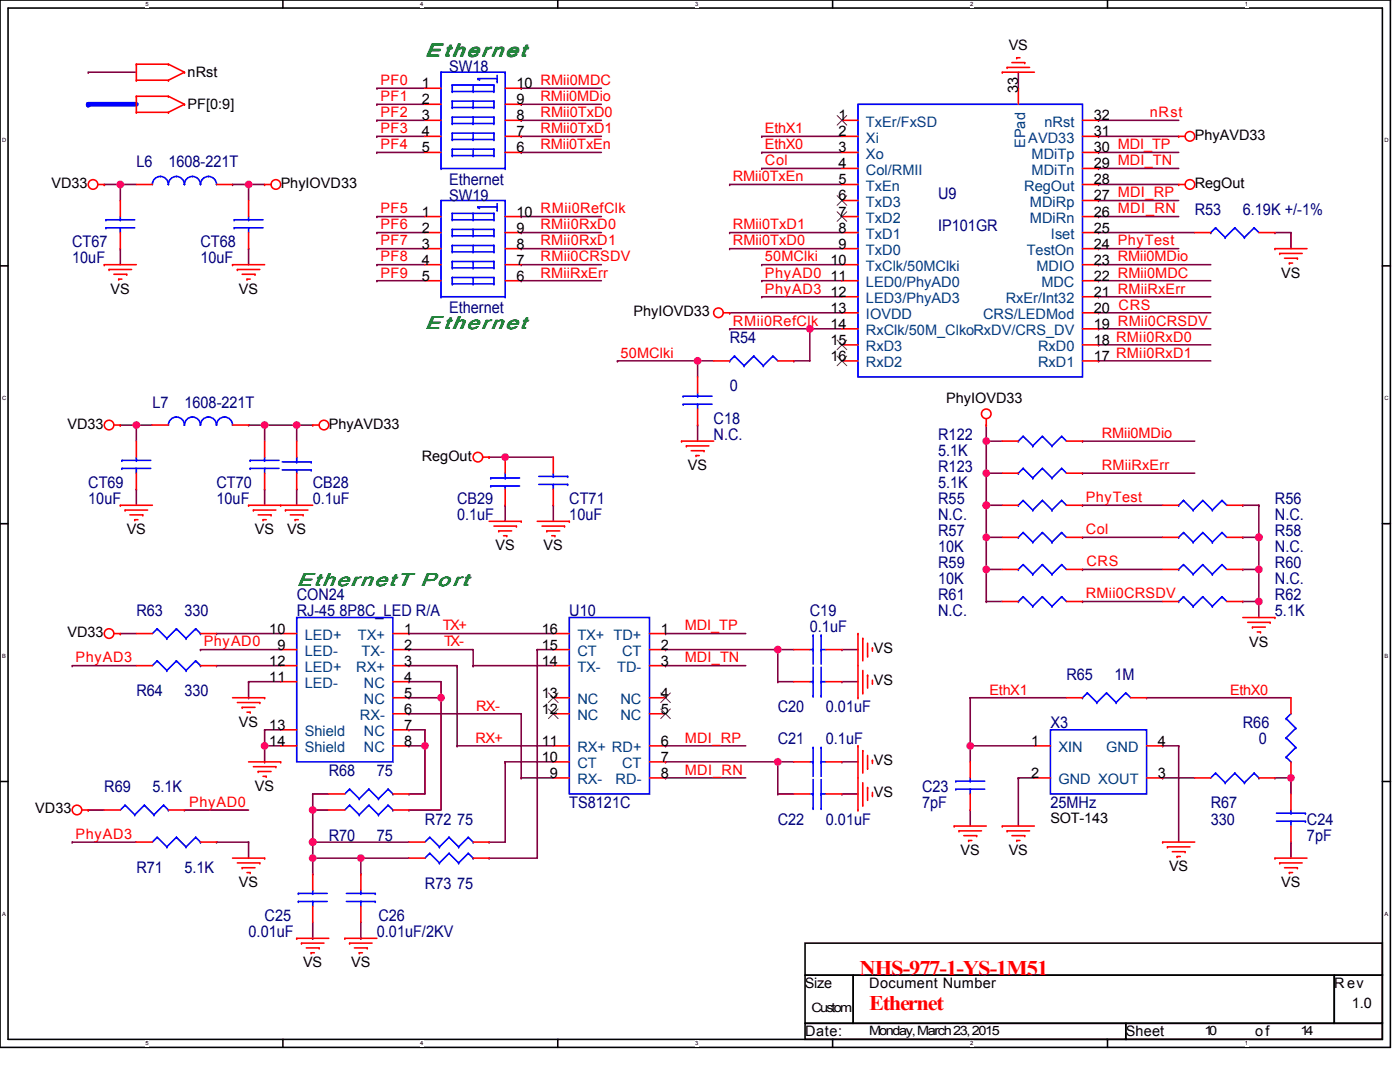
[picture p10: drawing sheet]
<svg xmlns="http://www.w3.org/2000/svg" width="279mm" height="216mm" viewBox="0 0 279 216" stroke-linecap="round" stroke-linejoin="round" font-family="sans-serif">
<defs><g id="words">
<g font-size="4.2" fill="#f00">
<text x="171.5" y="194.5">NHS-977-1-YS-1M51</text>
<text x="173.5" y="201.5">Ethernet</text>
</g>
<g font-size="3.8" fill="#008000">
<text x="84.8" y="11.3">E thernet</text>
<text x="84.9" y="11.3">Ethernet</text>
<text x="84.8" y="65.7">E thernet</text>
<text x="84.9" y="65.7">Ethernet</text>
<text x="59.2" y="116.9">EthernetT Po rt</text>
<text x="59.3" y="116.9">EthernetT Port</text>
</g>
<g font-size="3.2" fill="#000080">
<text x="89.6" y="14.4">SW18</text>
<text x="27.2" y="33.3">L6</text>
<text x="33.6" y="33.3">1608-221T</text>
<text x="89.6" y="36.8">Ethernet</text>
<text x="89.6" y="40">SW19</text>
<text x="187.2" y="39.7">U9</text>
<text x="187.2" y="46.1">IP101GR</text>
<text x="238.4" y="42.9">R53</text>
<text x="248" y="42.9">6.19K +/-1%</text>
<text x="14.4" y="49.3">CT67</text>
<text x="14.4" y="52.5">10uF</text>
<text x="40" y="49.3">CT68</text>
<text x="40" y="52.5">10uF</text>
<text x="89.6" y="62.4">Ethernet</text>
<text x="145.6" y="68.5">R54</text>
<text x="30.4" y="81.3">L7</text>
<text x="36.8" y="81.3">1608-221T</text>
<text x="145.6" y="78.1">0</text>
<text x="142.4" y="84.5">C18</text>
<text x="142.4" y="87.7">N.C.</text>
<text x="187.2" y="87.7">R122</text>
<text x="187.2" y="90.9">5.1K</text>
<text x="187.2" y="94.1">R123</text>
<text x="17.6" y="97.3">CT69</text>
<text x="17.6" y="100.5">10uF</text>
<text x="43.2" y="97.3">CT70</text>
<text x="43.2" y="100.5">10uF</text>
<text x="62.4" y="97.3">CB28</text>
<text x="62.4" y="100.5">0.1uF</text>
<text x="91.2" y="100.5">CB29</text>
<text x="113.6" y="100.5">CT71</text>
<text x="187.2" y="97.3">5.1K</text>
<text x="187.2" y="100.5">R55</text>
<text x="254.4" y="100.5">R56</text>
<text x="91.2" y="103.7">0.1uF</text>
<text x="113.6" y="103.7">10uF</text>
<text x="187.2" y="103.7">N.C.</text>
<text x="187.2" y="106.9">R57</text>
<text x="254.4" y="103.7">N.C.</text>
<text x="254.4" y="106.9">R58</text>
<text x="187.2" y="113.3">R59</text>
<text x="187.2" y="110.1">10K</text>
<text x="254.4" y="113.3">R60</text>
<text x="254.4" y="110.1">N.C.</text>
<text x="59.2" y="119.7">CON24</text>
<text x="187.2" y="116.5">10K</text>
<text x="187.2" y="119.7">R61</text>
<text x="254.4" y="116.5">N.C.</text>
<text x="254.4" y="119.7">R62</text>
<text x="27.2" y="122.9">R63</text>
<text x="36.8" y="122.9">330</text>
<text x="59.2" y="122.9">RJ-45 8P8C_LED R/A</text>
<text x="113.6" y="122.9">U10</text>
<text x="161.6" y="122.9">C19</text>
<text x="187.2" y="122.9">N.C.</text>
<text x="254.4" y="122.9">5.1K</text>
<text x="161.6" y="126.1">0.1uF</text>
<text x="212.8" y="135.7">R65</text>
<text x="222.4" y="135.7">1M</text>
<text x="27.2" y="138.9">R64</text>
<text x="36.8" y="138.9">330</text>
<text x="155.2" y="142.1">C20</text>
<text x="164.8" y="142.1">0.01uF</text>
<text x="155.2" y="148.5">C21</text>
<text x="164.8" y="148.5">0.1uF</text>
<text x="209.6" y="145.3">X3</text>
<text x="248" y="145.3">R66</text>
<text x="251.2" y="148.5">0</text>
<text x="65.6" y="154.9">R68</text>
<text x="75.2" y="154.9">75</text>
<text x="20.8" y="158.1">R69</text>
<text x="30.4" y="158.1">5.1K</text>
<text x="113.6" y="161.3">TS8121C</text>
<text x="184" y="158.1">C23</text>
<text x="184" y="161.3">7pF</text>
<text x="209.6" y="161.3">25MHz</text>
<text x="241.6" y="161.3">R67</text>
<text x="65.6" y="167.7">R70</text>
<text x="75.2" y="167.7">75</text>
<text x="84.8" y="164.5">R72 75</text>
<text x="155.2" y="164.5">C22</text>
<text x="164.8" y="164.5">0.01uF</text>
<text x="241.6" y="164.5">330</text>
<text x="260.8" y="164.5">C24</text>
<text x="260.8" y="167.7">7pF</text>
<text x="27.2" y="174.1">R71</text>
<text x="36.8" y="174.1">5.1K</text>
<text x="84.8" y="177.3">R73 75</text>
<text x="52.8" y="183.7">C25</text>
<text x="75.5" y="183.7">C26</text>
<text x="49.6" y="186.9">0.01uF</text>
<text x="75.2" y="186.9">0.01uF/2KV</text>
</g>
<g font-size="2.9">
<text x="201.3" y="10">VS</text>
<text x="37.5" y="15.4">nRst</text>
<text x="84.2" y="17.6">1</text>
<text x="103.1" y="17.6">10 RMii0MDC</text>
<text x="37.5" y="21.8">PF[0:9]</text>
<text x="84.2" y="20.8">2</text>
<text x="103.1" y="20.8">9</text>
<text x="203.2" y="18.6" transform="rotate(-90 203.2 18.6)">33</text>
<text x="84.2" y="24">3</text>
<text x="84.2" y="27.2">4</text>
<text x="103.1" y="24">8</text>
<text x="103.1" y="27.2">7</text>
<text x="167.4" y="24">1</text>
<text x="167.4" y="27.2">2</text>
<text x="218.3" y="24">32</text>
<text x="218.3" y="27.2">31</text>
<text x="238.4" y="27.9">PhyAVD33</text>
<text x="84.2" y="30.4">5</text>
<text x="103.1" y="30.4">6</text>
<text x="167.4" y="30.4">3</text>
<text x="167.4" y="33.6">4</text>
<text x="218.3" y="30.4">30 MDI_TP</text>
<text x="218.3" y="33.6">29 MDI_TN</text>
<text x="10.2" y="37.5">VD33</text>
<text x="56" y="37.5">PhyIOVD33</text>
<text x="167.4" y="36.8">5</text>
<text x="167.4" y="40">6</text>
<text x="218.3" y="36.8">28</text>
<text x="218.3" y="40">27 MDI_RP</text>
<text x="238.4" y="37.5">RegOut</text>
<text x="84.2" y="43.2">1</text>
<text x="84.2" y="46.4">2</text>
<text x="103.1" y="43.2">10 RMii0RefClk</text>
<text x="103.1" y="46.4">9</text>
<text x="167.4" y="43.2">7</text>
<text x="167.4" y="46.4">8</text>
<text x="218.3" y="43.2">26 MDI_RN</text>
<text x="218.3" y="46.4">25</text>
<text x="84.2" y="49.6">3</text>
<text x="84.2" y="52.8">4</text>
<text x="103.1" y="49.6">8</text>
<text x="103.1" y="52.8">7</text>
<text x="165.7" y="52.8">10</text>
<text x="167.4" y="49.6">9</text>
<text x="218.3" y="49.6">24 PhyTest</text>
<text x="218.3" y="52.8">23 RMii0MDio</text>
<text x="22.1" y="58.6">VS</text>
<text x="47.7" y="58.6">VS</text>
<text x="84.2" y="56">5</text>
<text x="103.1" y="56">6</text>
<text x="165.7" y="56">11</text>
<text x="165.7" y="59.2">12</text>
<text x="218.3" y="56">22 RMii0MDC</text>
<text x="218.3" y="59.2">21 RMiiRxErr</text>
<text x="255.7" y="55.4">VS</text>
<text x="126.4" y="63.1">PhyIOVD33</text>
<text x="165.7" y="62.4">13</text>
<text x="165.7" y="65.6">14</text>
<text x="218.3" y="62.4">20 CRS</text>
<text x="218.3" y="65.6">19 RMii0CRSDV</text>
<text x="165.7" y="68.8">15</text>
<text x="218.3" y="68.8">18 RMii0RxD0</text>
<text x="165.7" y="72">16</text>
<text x="218.3" y="72">17 RMii0RxD1</text>
<text x="188.8" y="80.4">PhyIOVD33</text>
<text x="13.4" y="85.5">VD33</text>
<text x="65.6" y="85.5">PhyAVD33</text>
<text x="84.2" y="91.9">RegOut</text>
<text x="137.3" y="93.8">VS</text>
<text x="25.3" y="106.6">VS</text>
<text x="50.9" y="106.6">VS</text>
<text x="57.3" y="106.6">VS</text>
<text x="98.9" y="109.8">VS</text>
<text x="108.5" y="109.8">VS</text>
<text x="13.4" y="127.1">VD33</text>
<text x="53.7" y="126.4">10</text>
<text x="55.4" y="129.6">9</text>
<text x="80.7" y="126.4">1</text>
<text x="80.7" y="129.6">2</text>
<text x="108.1" y="126.4">16</text>
<text x="108.1" y="129.6">15</text>
<text x="131.9" y="126.4">1</text>
<text x="131.9" y="129.6">2</text>
<text x="174.4" y="130.3">VS</text>
<text x="249.3" y="129">VS</text>
<text x="53.7" y="136">11</text>
<text x="53.7" y="132.8">12</text>
<text x="80.7" y="132.8">3</text>
<text x="80.7" y="136">4</text>
<text x="108.1" y="132.8">14</text>
<text x="131.9" y="132.8">3</text>
<text x="174.4" y="136.7">VS</text>
<text x="80.7" y="139.2">5</text>
<text x="80.7" y="142.4">6</text>
<text x="108.1" y="139.2">13</text>
<text x="108.1" y="142.4">12</text>
<text x="131.9" y="142.4">5</text>
<text x="131.9" y="139.2">4</text>
<text x="47.7" y="145">VS</text>
<text x="53.7" y="145.6">13</text>
<text x="53.7" y="148.8">14</text>
<text x="80.7" y="145.6">7</text>
<text x="80.7" y="148.8">8</text>
<text x="108.1" y="148.8">11</text>
<text x="131.9" y="148.8">6</text>
<text x="205.8" y="148.8">1</text>
<text x="231.1" y="148.8">4</text>
<text x="108.1" y="152">10</text>
<text x="109.8" y="155.2">9</text>
<text x="131.9" y="155.2">8</text>
<text x="131.9" y="152">7</text>
<text x="174.4" y="152.7">VS</text>
<text x="205.8" y="155.2">2</text>
<text x="231.1" y="155.2">3</text>
<text x="50.9" y="157.8">VS</text>
<text x="174.4" y="159.1">VS</text>
<text x="7" y="162.3">VD33</text>
<text x="209.6" y="164.2">SOT-143</text>
<text x="191.7" y="170.6">VS</text>
<text x="201.3" y="170.6">VS</text>
<text x="233.3" y="173.8">VS</text>
<text x="47.7" y="177">VS</text>
<text x="255.7" y="177">VS</text>
<text x="60.5" y="193">VS</text>
<text x="70.1" y="193">VS</text>
<text x="160.6" y="197.2">Size</text>
<text x="173.5" y="197.2">Document Number</text>
<text x="266.3" y="197.2">Rev</text>
<text x="269.8" y="201">1.0</text>
<text x="160.7" y="206.8">Date:</text>
<text x="224.7" y="206.8">Sheet</text>
<text x="250.5" y="206.8">of</text>
</g>
<g font-size="2.9" fill="#f00">
<text x="75.9" y="17">PF0</text>
<text x="75.9" y="20.2">PF1</text>
<text x="75.9" y="23.4">PF2</text>
<text x="107.9" y="20.2">RMii0MDio</text>
<text x="107.9" y="23.4">RMii0TxD0</text>
<text x="229.5" y="23.4">nRst</text>
<text x="75.9" y="26.6">PF3</text>
<text x="75.9" y="29.8">PF4</text>
<text x="107.9" y="29.8">RMii0TxEn</text>
<text x="107.9" y="26.6">RMii0TxD1</text>
<text x="152.7" y="26.6">EthX1</text>
<text x="152.7" y="29.8">EthX0</text>
<text x="152.7" y="33">Col</text>
<text x="146.3" y="36.2">RMii0TxEn</text>
<text x="75.9" y="42.6">PF5</text>
<text x="75.9" y="45.8">PF6</text>
<text x="107.9" y="45.8">RMii0RxD0</text>
<text x="146.3" y="45.8">RMii0TxD1</text>
<text x="75.9" y="49">PF7</text>
<text x="75.9" y="52.2">PF8</text>
<text x="107.9" y="49">RMii0RxD1</text>
<text x="107.9" y="52.2">RMii0CRSDV</text>
<text x="146.3" y="49">RMii0TxD0</text>
<text x="152.7" y="52.2">50MClki</text>
<text x="75.9" y="55.4">PF9</text>
<text x="107.9" y="55.4">RMiiRxErr</text>
<text x="152.7" y="55.4">PhyAD0</text>
<text x="152.7" y="58.6">PhyAD3</text>
<text x="146.3" y="65">RMii0RefClk</text>
<text x="123.9" y="71.4">50MClki</text>
<text x="219.9" y="87.4">RMii0MDio</text>
<text x="219.9" y="93.8">RMiiRxErr</text>
<text x="216.7" y="100.2">PhyTest</text>
<text x="216.7" y="106.6">Col</text>
<text x="216.8" y="113">CRS</text>
<text x="216.7" y="119.4">RMii0CRSDV</text>
<text x="88.4" y="125.8">TX+</text>
<text x="136.7" y="125.8">MDI_TP</text>
<text x="40.7" y="129">PhyAD0</text>
<text x="88.7" y="129">TX-</text>
<text x="15" y="132.2">PhyAD3</text>
<text x="136.7" y="132.2">MDI_TN</text>
<text x="95.1" y="141.8">RX-</text>
<text x="197.5" y="138.6">EthX1</text>
<text x="245.5" y="138.6">EthX0</text>
<text x="94.9" y="148.2">RX+</text>
<text x="136.7" y="148.2">MDI_RP</text>
<text x="136.7" y="154.6">MDI_RN</text>
<text x="37.8" y="161">PhyAD0</text>
<text x="15" y="167.4">PhyAD3</text>
</g>
<g font-size="2.9" fill="#004080">
<text x="172.8" y="25.3">TxEr/FxSD</text>
<text x="172.8" y="28.5">Xi</text>
<text x="204.6" y="29.5" transform="rotate(-90 204.6 29.5)">EPad</text>
<text x="205.2" y="28.5">AVD33</text>
<text x="208.5" y="25.3">nRst</text>
<text x="172.8" y="31.7">Xo</text>
<text x="172.8" y="34.9">Col/RMII</text>
<text x="205.9" y="31.7">MDiTp</text>
<text x="205.9" y="34.9">MDiTn</text>
<text x="172.8" y="38.1">TxEn</text>
<text x="172.8" y="41.3">TxD3</text>
<text x="204.4" y="38.1">RegOut</text>
<text x="205.6" y="41.3">MDiRp</text>
<text x="172.8" y="44.5">TxD2</text>
<text x="172.8" y="47.7">TxD1</text>
<text x="205.6" y="44.5">MDiRn</text>
<text x="209.7" y="47.7">Iset</text>
<text x="172.8" y="50.9">TxD0</text>
<text x="204.9" y="50.9">TestOn</text>
<text x="172.8" y="54.1">TxClk/50MClki</text>
<text x="172.8" y="57.3">LED0/PhyAD0</text>
<text x="206.9" y="54.1">MDIO</text>
<text x="207.8" y="57.3">MDC</text>
<text x="172.8" y="60.5">LED3/PhyAD3</text>
<text x="172.8" y="63.7">IOVDD</text>
<text x="196.2" y="63.7">CRS/LEDMod</text>
<text x="200.7" y="60.5">RxEr/Int32</text>
<text x="172.8" y="66.9">RxClk/50M_ClkoRxDV/CRS_DV</text>
<text x="172.8" y="70.1">RxD3</text>
<text x="207.2" y="70.1">RxD0</text>
<text x="172.8" y="73.3">RxD2</text>
<text x="207.2" y="73.3">RxD1</text>
<text x="60.8" y="130.9">LED-</text>
<text x="60.8" y="127.7">LED+</text>
<text x="71.4" y="127.7">TX+</text>
<text x="72.1" y="130.9">TX-</text>
<text x="115.2" y="127.7">TX+ TD+</text>
<text x="115.2" y="130.9">CT</text>
<text x="124.1" y="130.9">CT</text>
<text x="60.8" y="137.3">LED-</text>
<text x="60.8" y="134.1">LED+</text>
<text x="71.1" y="134.1">RX+</text>
<text x="72.6" y="137.3">NC</text>
<text x="115.2" y="134.1">TX-</text>
<text x="123.2" y="134.1">TD-</text>
<text x="71.8" y="143.7">RX-</text>
<text x="72.6" y="140.5">NC</text>
<text x="115.2" y="140.5">NC</text>
<text x="115.2" y="143.7">NC</text>
<text x="123.8" y="143.7">NC</text>
<text x="123.8" y="140.5">NC</text>
<text x="60.8" y="146.9">Shield</text>
<text x="72.6" y="146.9">NC</text>
<text x="60.8" y="150.1">Shield</text>
<text x="72.6" y="150.1">NC</text>
<text x="115.2" y="150.1">RX+ RD+</text>
<text x="115.2" y="153.3">CT</text>
<text x="124.1" y="153.3">CT</text>
<text x="211.2" y="150.1">XIN</text>
<text x="220.8" y="150.1">GND</text>
<text x="115.2" y="156.5">RX-</text>
<text x="122.9" y="156.5">RD-</text>
<text x="211.2" y="156.5">GND XOUT</text>
</g>
<g font-size="2.6">
<text x="161.9" y="202">Custom</text>
<text x="173.5" y="206.5">Monday, March 23, 2015</text>
<text x="240.4" y="206.5">10</text>
<text x="259.6" y="206.5">14</text>
</g>
<g font-size="1.1">
<text x="29" y="1.2">5</text>
<text x="83.9" y="1.2">4</text>
<text x="138.7" y="1.2">3</text>
<text x="193.6" y="1.2">2</text>
<text x="248.5" y="1.2">1</text>
<text x=".4" y="28.4">D</text>
<text x="276.3" y="28.4">D</text>
<text x=".4" y="79.8">C</text>
<text x="276.3" y="79.8">C</text>
<text x=".4" y="131.2">B</text>
<text x="276.3" y="131.2">B</text>
<text x=".4" y="182.7">A</text>
<text x="276.3" y="182.7">A</text>
<text x="29" y="208.6">5</text>
<text x="83.9" y="208.6">4</text>
<text x="138.7" y="208.6">3</text>
<text x="193.6" y="208.6">2</text>
<text x="248.5" y="208.6">1</text>
</g>
</g></defs>
<path d="M0 0h277.5v209h-277.5zM1.6 1.6h274.3v205.8h-274.3z" fill="none" stroke="#000" stroke-width=".32"/>
<g fill="#fff">
<path d="M29 .2h.7v1.2h-.7z"/>
<path d="M29 207.6h.7v1.2h-.7z"/>
</g>
<path d="M56.5 0v1.6M56.5 207.4v1.6" fill="none" stroke="#000" stroke-width=".32"/>
<g fill="#fff">
<path d="M83.9 .2h.6v1.2h-.6z"/>
<path d="M83.9 207.6h.6v1.2h-.6z"/>
</g>
<path d="M111.3 0v1.6M111.3 207.4v1.6" fill="none" stroke="#000" stroke-width=".32"/>
<g fill="#fff">
<path d="M138.7 .2h.7v1.2h-.7z"/>
<path d="M138.7 207.6h.7v1.2h-.7z"/>
</g>
<path d="M166.2 0v1.6M166.2 207.4v1.6" fill="none" stroke="#000" stroke-width=".32"/>
<g fill="#fff">
<path d="M193.6 .2h.6v1.2h-.6z"/>
<path d="M193.6 207.6h.6v1.2h-.6z"/>
</g>
<path d="M221 0v1.6M221 207.4v1.6" fill="none" stroke="#000" stroke-width=".32"/>
<g fill="#fff">
<path d="M248.5 .2h.6v1.2h-.6z"/>
<path d="M248.5 207.6h.6v1.2h-.6z"/>
<path d="M.4 27.3h.8v1.3h-.8z"/>
<path d="M276.3 27.3h.8v1.3h-.8z"/>
<path d="M.4 78.8h.8v1.2h-.8z"/>
<path d="M276.3 78.8h.8v1.2h-.8z"/>
</g>
<path d="M0 53h1.6M275.9 53h1.6" fill="none" stroke="#000" stroke-width=".32"/>
<g fill="#fff">
<path d="M.4 130.2h.8v1.3h-.8z"/>
<path d="M276.3 130.2h.7v1.3h-.7z"/>
</g>
<path d="M0 104.5h1.6M275.9 104.5h1.6" fill="none" stroke="#000" stroke-width=".32"/>
<g fill="#fff">
<path d="M.4 181.7h.8v1.2h-.8z"/>
<path d="M276.3 181.7h.7v1.2h-.7z"/>
</g>
<path d="M0 155.9h1.6M275.9 155.9h1.6" fill="none" stroke="#000" stroke-width=".32"/>
<path d="M24 84.8h3.2" fill="none" stroke="#800040" stroke-width=".32"/>
<circle cx="24" cy="84.8" r=".16" fill="#800040"/>
<path d="M75.2 17.6h9.6" fill="none" stroke="#800040" stroke-width=".32"/>
<circle cx="75.2" cy="17.6" r=".16" fill="#800040"/>
<path d="M75.2 20.8h9.6" fill="none" stroke="#800040" stroke-width=".32"/>
<circle cx="75.2" cy="20.8" r=".16" fill="#800040"/>
<path d="M75.2 24h9.6" fill="none" stroke="#800040" stroke-width=".32"/>
<circle cx="75.2" cy="24" r=".16" fill="#800040"/>
<path d="M75.2 27.2h9.6" fill="none" stroke="#800040" stroke-width=".32"/>
<circle cx="75.2" cy="27.2" r=".16" fill="#800040"/>
<path d="M75.2 30.4h9.6" fill="none" stroke="#800040" stroke-width=".32"/>
<circle cx="75.2" cy="30.4" r=".16" fill="#800040"/>
<path d="M104 43.2h16" fill="none" stroke="#800040" stroke-width=".32"/>
<circle cx="104" cy="43.2" r=".16" fill="#800040"/>
<path d="M104 30.4h16" fill="none" stroke="#800040" stroke-width=".32"/>
<circle cx="104" cy="30.4" r=".16" fill="#800040"/>
<path d="M75.2 43.2h9.6" fill="none" stroke="#800040" stroke-width=".32"/>
<circle cx="75.2" cy="43.2" r=".16" fill="#800040"/>
<path d="M75.2 46.4h9.6" fill="none" stroke="#800040" stroke-width=".32"/>
<circle cx="75.2" cy="46.4" r=".16" fill="#800040"/>
<path d="M75.2 49.6h9.6" fill="none" stroke="#800040" stroke-width=".32"/>
<circle cx="75.2" cy="49.6" r=".16" fill="#800040"/>
<path d="M75.2 52.8h9.6" fill="none" stroke="#800040" stroke-width=".32"/>
<circle cx="75.2" cy="52.8" r=".16" fill="#800040"/>
<path d="M75.2 56h9.6" fill="none" stroke="#800040" stroke-width=".32"/>
<circle cx="75.2" cy="56" r=".16" fill="#800040"/>
<path d="M104 17.6h16" fill="none" stroke="#800040" stroke-width=".32"/>
<circle cx="104" cy="17.6" r=".16" fill="#800040"/>
<path d="M104 20.8h16" fill="none" stroke="#800040" stroke-width=".32"/>
<circle cx="104" cy="20.8" r=".16" fill="#800040"/>
<path d="M104 24h16" fill="none" stroke="#800040" stroke-width=".32"/>
<circle cx="104" cy="24" r=".16" fill="#800040"/>
<path d="M104 27.2h16" fill="none" stroke="#800040" stroke-width=".32"/>
<circle cx="104" cy="27.2" r=".16" fill="#800040"/>
<path d="M104 46.4h16" fill="none" stroke="#800040" stroke-width=".32"/>
<circle cx="104" cy="46.4" r=".16" fill="#800040"/>
<path d="M104 49.6h16" fill="none" stroke="#800040" stroke-width=".32"/>
<circle cx="104" cy="49.6" r=".16" fill="#800040"/>
<path d="M104 52.8h16" fill="none" stroke="#800040" stroke-width=".32"/>
<circle cx="104" cy="52.8" r=".16" fill="#800040"/>
<path d="M104 56h16" fill="none" stroke="#800040" stroke-width=".32"/>
<circle cx="104" cy="56" r=".16" fill="#800040"/>
<path d="M100.8 152v16" fill="none" stroke="#800040" stroke-width=".32"/>
<circle cx="100.8" cy="152" r=".16" fill="#800040"/>
<path d="M72 171.2v3.2" fill="none" stroke="#800040" stroke-width=".32"/>
<circle cx="72" cy="174.4" r=".16" fill="#800040"/>
<path d="M94.4 132.8h16" fill="none" stroke="#800040" stroke-width=".32"/>
<circle cx="94.4" cy="132.8" r=".16" fill="#800040"/>
<path d="M81.6 129.6h12.8" fill="none" stroke="#800040" stroke-width=".32"/>
<circle cx="81.6" cy="129.6" r=".16" fill="#800040"/>
<path d="M91.2 148.8h19.2" fill="none" stroke="#800040" stroke-width=".32"/>
<circle cx="91.2" cy="148.8" r=".16" fill="#800040"/>
<path d="M104 155.2h6.4" fill="none" stroke="#800040" stroke-width=".32"/>
<circle cx="104" cy="155.2" r=".16" fill="#800040"/>
<path d="M81.6 142.4h22.4" fill="none" stroke="#800040" stroke-width=".32"/>
<circle cx="81.6" cy="142.4" r=".16" fill="#800040"/>
<path d="M107.2 129.6v41.6" fill="none" stroke="#800040" stroke-width=".32"/>
<circle cx="107.2" cy="129.6" r=".16" fill="#800040"/>
<path d="M219.2 24h16" fill="none" stroke="#800040" stroke-width=".32"/>
<circle cx="219.2" cy="24" r=".16" fill="#800040"/>
<path d="M81.6 148.8h3.2" fill="none" stroke="#800040" stroke-width=".32"/>
<circle cx="81.6" cy="148.8" r=".16" fill="#800040"/>
<path d="M84.8 148.8v9.6" fill="none" stroke="#800040" stroke-width=".32"/>
<circle cx="84.8" cy="148.8" r=".16" fill="#800040"/>
<path d="M107.2 129.6h3.2" fill="none" stroke="#800040" stroke-width=".32"/>
<circle cx="107.2" cy="129.6" r=".16" fill="#800040"/>
<path d="M81.6 145.6h3.2" fill="none" stroke="#800040" stroke-width=".32"/>
<circle cx="81.6" cy="145.6" r=".16" fill="#800040"/>
<path d="M88 139.2v22.4" fill="none" stroke="#800040" stroke-width=".32"/>
<circle cx="88" cy="139.2" r=".16" fill="#800040"/>
<path d="M81.6 136h6.4" fill="none" stroke="#800040" stroke-width=".32"/>
<circle cx="81.6" cy="136" r=".16" fill="#800040"/>
<path d="M81.6 139.2h6.4" fill="none" stroke="#800040" stroke-width=".32"/>
<circle cx="81.6" cy="139.2" r=".16" fill="#800040"/>
<path d="M17.6 20.8h9.6" fill="none" stroke="#00f" stroke-width=".96"/>
<circle cx="17.6" cy="20.8" r=".48" fill="#00f"/>
<path d="M17.6 14.4h9.6" fill="none" stroke="#800040" stroke-width=".32"/>
<circle cx="17.6" cy="14.4" r=".16" fill="#800040"/>
<path d="M81.6 132.8h9.6" fill="none" stroke="#800040" stroke-width=".32"/>
<circle cx="81.6" cy="132.8" r=".16" fill="#800040"/>
<path d="M94.4 129.6v3.2" fill="none" stroke="#800040" stroke-width=".32"/>
<circle cx="94.4" cy="132.8" r=".16" fill="#800040"/>
<path d="M104 142.4v12.8" fill="none" stroke="#800040" stroke-width=".32"/>
<circle cx="104" cy="142.4" r=".16" fill="#800040"/>
<path d="M91.2 132.8v16" fill="none" stroke="#800040" stroke-width=".32"/>
<circle cx="91.2" cy="132.8" r=".16" fill="#800040"/>
<path d="M132.8 126.4h16" fill="none" stroke="#800040" stroke-width=".32"/>
<circle cx="132.8" cy="126.4" r=".16" fill="#800040"/>
<path d="M132.8 132.8h16" fill="none" stroke="#800040" stroke-width=".32"/>
<circle cx="132.8" cy="132.8" r=".16" fill="#800040"/>
<path d="M52.8 145.6h3.2" fill="none" stroke="#800040" stroke-width=".32"/>
<circle cx="52.8" cy="145.6" r=".16" fill="#800040"/>
<path d="M52.8 145.6v3.2" fill="none" stroke="#800040" stroke-width=".32"/>
<circle cx="52.8" cy="148.8" r=".16" fill="#800040"/>
<path d="M100.8 152h9.6" fill="none" stroke="#800040" stroke-width=".32"/>
<circle cx="100.8" cy="152" r=".16" fill="#800040"/>
<path d="M81.6 126.4h28.8" fill="none" stroke="#800040" stroke-width=".32"/>
<circle cx="81.6" cy="126.4" r=".16" fill="#800040"/>
<path d="M52.8 148.8h3.2" fill="none" stroke="#800040" stroke-width=".32"/>
<circle cx="52.8" cy="148.8" r=".16" fill="#800040"/>
<path d="M43.2 126.4h12.8" fill="none" stroke="#800040" stroke-width=".32"/>
<circle cx="43.2" cy="126.4" r=".16" fill="#800040"/>
<path d="M43.2 132.8h12.8" fill="none" stroke="#800040" stroke-width=".32"/>
<circle cx="43.2" cy="132.8" r=".16" fill="#800040"/>
<path d="M196.8 100.8h3.2" fill="none" stroke="#800040" stroke-width=".32"/>
<circle cx="196.8" cy="100.8" r=".16" fill="#800040"/>
<path d="M216 100.8h16" fill="none" stroke="#800040" stroke-width=".32"/>
<circle cx="216" cy="100.8" r=".16" fill="#800040"/>
<path d="M248 100.8h3.2" fill="none" stroke="#800040" stroke-width=".32"/>
<circle cx="248" cy="100.8" r=".16" fill="#800040"/>
<path d="M14.4 132.8h12.8" fill="none" stroke="#800040" stroke-width=".32"/>
<circle cx="14.4" cy="132.8" r=".16" fill="#800040"/>
<path d="M49.6 136h6.4" fill="none" stroke="#800040" stroke-width=".32"/>
<circle cx="49.6" cy="136" r=".16" fill="#800040"/>
<path d="M49.6 136v3.2" fill="none" stroke="#800040" stroke-width=".32"/>
<circle cx="49.6" cy="139.2" r=".16" fill="#800040"/>
<path d="M81.6 158.4h3.2" fill="none" stroke="#800040" stroke-width=".32"/>
<circle cx="81.6" cy="158.4" r=".16" fill="#800040"/>
<path d="M81.6 161.6h6.4" fill="none" stroke="#800040" stroke-width=".32"/>
<circle cx="81.6" cy="161.6" r=".16" fill="#800040"/>
<path d="M196.8 107.2h3.2" fill="none" stroke="#800040" stroke-width=".32"/>
<circle cx="196.8" cy="107.2" r=".16" fill="#800040"/>
<path d="M248 107.2h3.2" fill="none" stroke="#800040" stroke-width=".32"/>
<circle cx="248" cy="107.2" r=".16" fill="#800040"/>
<path d="M97.6 171.2h9.6" fill="none" stroke="#800040" stroke-width=".32"/>
<circle cx="97.6" cy="171.2" r=".16" fill="#800040"/>
<path d="M97.6 168h3.2" fill="none" stroke="#800040" stroke-width=".32"/>
<circle cx="97.6" cy="168" r=".16" fill="#800040"/>
<path d="M196.8 113.6h3.2" fill="none" stroke="#800040" stroke-width=".32"/>
<circle cx="196.8" cy="113.6" r=".16" fill="#800040"/>
<path d="M216 113.6h16" fill="none" stroke="#800040" stroke-width=".32"/>
<circle cx="216" cy="113.6" r=".16" fill="#800040"/>
<path d="M248 113.6h3.2" fill="none" stroke="#800040" stroke-width=".32"/>
<circle cx="248" cy="113.6" r=".16" fill="#800040"/>
<path d="M72 171.2h9.6" fill="none" stroke="#800040" stroke-width=".32"/>
<circle cx="72" cy="171.2" r=".16" fill="#800040"/>
<path d="M62.4 168h19.2" fill="none" stroke="#800040" stroke-width=".32"/>
<circle cx="62.4" cy="168" r=".16" fill="#800040"/>
<path d="M62.4 168v3.2" fill="none" stroke="#800040" stroke-width=".32"/>
<circle cx="62.4" cy="171.2" r=".16" fill="#800040"/>
<path d="M62.4 161.6h3.2" fill="none" stroke="#800040" stroke-width=".32"/>
<circle cx="62.4" cy="161.6" r=".16" fill="#800040"/>
<path d="M62.4 161.6v6.4" fill="none" stroke="#800040" stroke-width=".32"/>
<circle cx="62.4" cy="161.6" r=".16" fill="#800040"/>
<path d="M62.4 158.4h3.2" fill="none" stroke="#800040" stroke-width=".32"/>
<circle cx="62.4" cy="158.4" r=".16" fill="#800040"/>
<path d="M196.8 120h3.2" fill="none" stroke="#800040" stroke-width=".32"/>
<circle cx="196.8" cy="120" r=".16" fill="#800040"/>
<path d="M216 120h16" fill="none" stroke="#800040" stroke-width=".32"/>
<circle cx="216" cy="120" r=".16" fill="#800040"/>
<path d="M248 120h3.2" fill="none" stroke="#800040" stroke-width=".32"/>
<circle cx="248" cy="120" r=".16" fill="#800040"/>
<path d="M88 136v3.2" fill="none" stroke="#800040" stroke-width=".32"/>
<circle cx="88" cy="139.2" r=".16" fill="#800040"/>
<path d="M196.8 94.4v6.4" fill="none" stroke="#800040" stroke-width=".32"/>
<circle cx="196.8" cy="94.4" r=".16" fill="#800040"/>
<path d="M196.8 113.6v6.4" fill="none" stroke="#800040" stroke-width=".32"/>
<circle cx="196.8" cy="113.6" r=".16" fill="#800040"/>
<path d="M196.8 107.2v6.4" fill="none" stroke="#800040" stroke-width=".32"/>
<circle cx="196.8" cy="107.2" r=".16" fill="#800040"/>
<path d="M84.8 145.6v3.2" fill="none" stroke="#800040" stroke-width=".32"/>
<circle cx="84.8" cy="148.8" r=".16" fill="#800040"/>
<path d="M251.2 100.8v6.4" fill="none" stroke="#800040" stroke-width=".32"/>
<circle cx="251.2" cy="100.8" r=".16" fill="#800040"/>
<path d="M152 33.6h16" fill="none" stroke="#800040" stroke-width=".32"/>
<circle cx="152" cy="33.6" r=".16" fill="#800040"/>
<path d="M216 107.2h16" fill="none" stroke="#800040" stroke-width=".32"/>
<circle cx="216" cy="107.2" r=".16" fill="#800040"/>
<path d="M251.2 120v3.2" fill="none" stroke="#800040" stroke-width=".32"/>
<circle cx="251.2" cy="120" r=".16" fill="#800040"/>
<path d="M219.2 62.4h22.4" fill="none" stroke="#800040" stroke-width=".32"/>
<circle cx="219.2" cy="62.4" r=".16" fill="#800040"/>
<path d="M62.4 171.2v3.2" fill="none" stroke="#800040" stroke-width=".32"/>
<circle cx="62.4" cy="174.4" r=".16" fill="#800040"/>
<path d="M49.6 49.6v3.2" fill="none" stroke="#800040" stroke-width=".32"/>
<circle cx="49.6" cy="49.6" r=".16" fill="#800040"/>
<path d="M168 129.6h3.2" fill="none" stroke="#800040" stroke-width=".32"/>
<circle cx="168" cy="129.6" r=".16" fill="#800040"/>
<path d="M14.4 168h12.8" fill="none" stroke="#800040" stroke-width=".32"/>
<circle cx="14.4" cy="168" r=".16" fill="#800040"/>
<path d="M168 136h3.2" fill="none" stroke="#800040" stroke-width=".32"/>
<circle cx="168" cy="136" r=".16" fill="#800040"/>
<path d="M43.2 168h6.4" fill="none" stroke="#800040" stroke-width=".32"/>
<circle cx="43.2" cy="168" r=".16" fill="#800040"/>
<path d="M49.6 168v3.2" fill="none" stroke="#800040" stroke-width=".32"/>
<circle cx="49.6" cy="168" r=".16" fill="#800040"/>
<path d="M155.2 129.6h3.2" fill="none" stroke="#800040" stroke-width=".32"/>
<circle cx="155.2" cy="129.6" r=".16" fill="#800040"/>
<path d="M155.2 129.6v6.4" fill="none" stroke="#800040" stroke-width=".32"/>
<circle cx="155.2" cy="129.6" r=".16" fill="#800040"/>
<path d="M155.2 136h3.2" fill="none" stroke="#800040" stroke-width=".32"/>
<circle cx="155.2" cy="136" r=".16" fill="#800040"/>
<path d="M132.8 155.2h16" fill="none" stroke="#800040" stroke-width=".32"/>
<circle cx="132.8" cy="155.2" r=".16" fill="#800040"/>
<path d="M132.8 148.8h16" fill="none" stroke="#800040" stroke-width=".32"/>
<circle cx="132.8" cy="148.8" r=".16" fill="#800040"/>
<path d="M168 152h3.2" fill="none" stroke="#800040" stroke-width=".32"/>
<circle cx="168" cy="152" r=".16" fill="#800040"/>
<path d="M168 158.4h3.2" fill="none" stroke="#800040" stroke-width=".32"/>
<circle cx="168" cy="158.4" r=".16" fill="#800040"/>
<path d="M155.2 152h3.2" fill="none" stroke="#800040" stroke-width=".32"/>
<circle cx="155.2" cy="152" r=".16" fill="#800040"/>
<path d="M155.2 152v6.4" fill="none" stroke="#800040" stroke-width=".32"/>
<circle cx="155.2" cy="152" r=".16" fill="#800040"/>
<path d="M155.2 158.4h3.2" fill="none" stroke="#800040" stroke-width=".32"/>
<circle cx="155.2" cy="158.4" r=".16" fill="#800040"/>
<path d="M110.4 100.8v3.2" fill="none" stroke="#800040" stroke-width=".32"/>
<circle cx="110.4" cy="100.8" r=".16" fill="#800040"/>
<path d="M100.8 100.8v3.2" fill="none" stroke="#800040" stroke-width=".32"/>
<circle cx="100.8" cy="100.8" r=".16" fill="#800040"/>
<path d="M132.8 129.6h22.4" fill="none" stroke="#800040" stroke-width=".32"/>
<circle cx="132.8" cy="129.6" r=".16" fill="#800040"/>
<path d="M132.8 152h22.4" fill="none" stroke="#800040" stroke-width=".32"/>
<circle cx="132.8" cy="152" r=".16" fill="#800040"/>
<path d="M219.2 36.8h16" fill="none" stroke="#800040" stroke-width=".32"/>
<circle cx="219.2" cy="36.8" r=".16" fill="#800040"/>
<path d="M100.8 91.2h9.6" fill="none" stroke="#800040" stroke-width=".32"/>
<circle cx="100.8" cy="91.2" r=".16" fill="#800040"/>
<path d="M59.2 97.6v3.2" fill="none" stroke="#800040" stroke-width=".32"/>
<circle cx="59.2" cy="97.6" r=".16" fill="#800040"/>
<path d="M52.8 148.8v3.2" fill="none" stroke="#800040" stroke-width=".32"/>
<circle cx="52.8" cy="152" r=".16" fill="#800040"/>
<path d="M59.2 84.8v3.2" fill="none" stroke="#800040" stroke-width=".32"/>
<circle cx="59.2" cy="84.8" r=".16" fill="#800040"/>
<path d="M52.8 84.8h6.4" fill="none" stroke="#800040" stroke-width=".32"/>
<circle cx="52.8" cy="84.8" r=".16" fill="#800040"/>
<path d="M72 184v3.2" fill="none" stroke="#800040" stroke-width=".32"/>
<circle cx="72" cy="187.2" r=".16" fill="#800040"/>
<path d="M62.4 184v3.2" fill="none" stroke="#800040" stroke-width=".32"/>
<circle cx="62.4" cy="187.2" r=".16" fill="#800040"/>
<path d="M161.6 65.6h6.4" fill="none" stroke="#800040" stroke-width=".32"/>
<circle cx="161.6" cy="65.6" r=".16" fill="#800040"/>
<path d="M219.2 56h22.4" fill="none" stroke="#800040" stroke-width=".32"/>
<circle cx="219.2" cy="56" r=".16" fill="#800040"/>
<path d="M145.6 49.6h22.4" fill="none" stroke="#800040" stroke-width=".32"/>
<circle cx="145.6" cy="49.6" r=".16" fill="#800040"/>
<path d="M145.6 46.4h22.4" fill="none" stroke="#800040" stroke-width=".32"/>
<circle cx="145.6" cy="46.4" r=".16" fill="#800040"/>
<path d="M219.2 68.8h22.4" fill="none" stroke="#800040" stroke-width=".32"/>
<circle cx="219.2" cy="68.8" r=".16" fill="#800040"/>
<path d="M219.2 72h22.4" fill="none" stroke="#800040" stroke-width=".32"/>
<circle cx="219.2" cy="72" r=".16" fill="#800040"/>
<path d="M219.2 65.6h22.4" fill="none" stroke="#800040" stroke-width=".32"/>
<circle cx="219.2" cy="65.6" r=".16" fill="#800040"/>
<path d="M219.2 59.2h22.4" fill="none" stroke="#800040" stroke-width=".32"/>
<circle cx="219.2" cy="59.2" r=".16" fill="#800040"/>
<path d="M219.2 52.8h22.4" fill="none" stroke="#800040" stroke-width=".32"/>
<circle cx="219.2" cy="52.8" r=".16" fill="#800040"/>
<path d="M145.6 36.8h22.4" fill="none" stroke="#800040" stroke-width=".32"/>
<circle cx="145.6" cy="36.8" r=".16" fill="#800040"/>
<path d="M219.2 30.4h16" fill="none" stroke="#800040" stroke-width=".32"/>
<circle cx="219.2" cy="30.4" r=".16" fill="#800040"/>
<path d="M219.2 33.6h16" fill="none" stroke="#800040" stroke-width=".32"/>
<circle cx="219.2" cy="33.6" r=".16" fill="#800040"/>
<path d="M219.2 43.2h16" fill="none" stroke="#800040" stroke-width=".32"/>
<circle cx="219.2" cy="43.2" r=".16" fill="#800040"/>
<path d="M219.2 40h16" fill="none" stroke="#800040" stroke-width=".32"/>
<circle cx="219.2" cy="40" r=".16" fill="#800040"/>
<path d="M254.4 155.2h3.2" fill="none" stroke="#800040" stroke-width=".32"/>
<circle cx="254.4" cy="155.2" r=".16" fill="#800040"/>
<path d="M193.6 148.8v3.2" fill="none" stroke="#800040" stroke-width=".32"/>
<circle cx="193.6" cy="148.8" r=".16" fill="#800040"/>
<path d="M203.2 155.2h3.2" fill="none" stroke="#800040" stroke-width=".32"/>
<circle cx="203.2" cy="155.2" r=".16" fill="#800040"/>
<path d="M193.6 139.2h19.2" fill="none" stroke="#800040" stroke-width=".32"/>
<circle cx="193.6" cy="139.2" r=".16" fill="#800040"/>
<path d="M232 155.2h6.4" fill="none" stroke="#800040" stroke-width=".32"/>
<circle cx="232" cy="155.2" r=".16" fill="#800040"/>
<path d="M203.2 155.2v9.6" fill="none" stroke="#800040" stroke-width=".32"/>
<circle cx="203.2" cy="155.2" r=".16" fill="#800040"/>
<path d="M232 148.8h3.2" fill="none" stroke="#800040" stroke-width=".32"/>
<circle cx="232" cy="148.8" r=".16" fill="#800040"/>
<path d="M193.6 148.8h12.8" fill="none" stroke="#800040" stroke-width=".32"/>
<circle cx="193.6" cy="148.8" r=".16" fill="#800040"/>
<path d="M257.6 155.2v3.2" fill="none" stroke="#800040" stroke-width=".32"/>
<circle cx="257.6" cy="155.2" r=".16" fill="#800040"/>
<path d="M193.6 161.6v3.2" fill="none" stroke="#800040" stroke-width=".32"/>
<circle cx="193.6" cy="161.6" r=".16" fill="#800040"/>
<path d="M228.8 139.2h28.8" fill="none" stroke="#800040" stroke-width=".32"/>
<circle cx="228.8" cy="139.2" r=".16" fill="#800040"/>
<path d="M235.2 148.8v19.2" fill="none" stroke="#800040" stroke-width=".32"/>
<circle cx="235.2" cy="148.8" r=".16" fill="#800040"/>
<path d="M257.6 168v3.2" fill="none" stroke="#800040" stroke-width=".32"/>
<circle cx="257.6" cy="168" r=".16" fill="#800040"/>
<path d="M152 27.2h16" fill="none" stroke="#800040" stroke-width=".32"/>
<circle cx="152" cy="27.2" r=".16" fill="#800040"/>
<path d="M152 30.4h16" fill="none" stroke="#800040" stroke-width=".32"/>
<circle cx="152" cy="30.4" r=".16" fill="#800040"/>
<path d="M254.4 46.4h3.2" fill="none" stroke="#800040" stroke-width=".32"/>
<circle cx="254.4" cy="46.4" r=".16" fill="#800040"/>
<path d="M257.6 46.4v3.2" fill="none" stroke="#800040" stroke-width=".32"/>
<circle cx="257.6" cy="46.4" r=".16" fill="#800040"/>
<path d="M219.2 46.4h19.2" fill="none" stroke="#800040" stroke-width=".32"/>
<circle cx="219.2" cy="46.4" r=".16" fill="#800040"/>
<path d="M219.2 49.6h16" fill="none" stroke="#800040" stroke-width=".32"/>
<circle cx="219.2" cy="49.6" r=".16" fill="#800040"/>
<path d="M193.6 139.2v9.6" fill="none" stroke="#800040" stroke-width=".32"/>
<circle cx="193.6" cy="139.2" r=".16" fill="#800040"/>
<path d="M152 56h16" fill="none" stroke="#800040" stroke-width=".32"/>
<circle cx="152" cy="56" r=".16" fill="#800040"/>
<path d="M152 59.2h16" fill="none" stroke="#800040" stroke-width=".32"/>
<circle cx="152" cy="59.2" r=".16" fill="#800040"/>
<path d="M46.4 36.8h3.2" fill="none" stroke="#800040" stroke-width=".32"/>
<circle cx="46.4" cy="36.8" r=".16" fill="#800040"/>
<path d="M49.6 36.8v3.2" fill="none" stroke="#800040" stroke-width=".32"/>
<circle cx="49.6" cy="36.8" r=".16" fill="#800040"/>
<path d="M24 36.8h3.2" fill="none" stroke="#800040" stroke-width=".32"/>
<circle cx="24" cy="36.8" r=".16" fill="#800040"/>
<path d="M24 49.6v3.2" fill="none" stroke="#800040" stroke-width=".32"/>
<circle cx="24" cy="49.6" r=".16" fill="#800040"/>
<path d="M24 36.8v3.2" fill="none" stroke="#800040" stroke-width=".32"/>
<circle cx="24" cy="36.8" r=".16" fill="#800040"/>
<path d="M49.6 36.8h3.2" fill="none" stroke="#800040" stroke-width=".32"/>
<circle cx="49.6" cy="36.8" r=".16" fill="#800040"/>
<path d="M145.6 62.4h22.4" fill="none" stroke="#800040" stroke-width=".32"/>
<circle cx="145.6" cy="62.4" r=".16" fill="#800040"/>
<path d="M219.2 27.2h16" fill="none" stroke="#800040" stroke-width=".32"/>
<circle cx="219.2" cy="27.2" r=".16" fill="#800040"/>
<path d="M20.8 36.8h3.2" fill="none" stroke="#800040" stroke-width=".32"/>
<circle cx="20.8" cy="36.8" r=".16" fill="#800040"/>
<path d="M52.8 97.6v3.2" fill="none" stroke="#800040" stroke-width=".32"/>
<circle cx="52.8" cy="97.6" r=".16" fill="#800040"/>
<path d="M49.6 84.8h3.2" fill="none" stroke="#800040" stroke-width=".32"/>
<circle cx="49.6" cy="84.8" r=".16" fill="#800040"/>
<path d="M52.8 84.8v3.2" fill="none" stroke="#800040" stroke-width=".32"/>
<circle cx="52.8" cy="84.8" r=".16" fill="#800040"/>
<path d="M27.2 84.8h3.2" fill="none" stroke="#800040" stroke-width=".32"/>
<circle cx="27.2" cy="84.8" r=".16" fill="#800040"/>
<path d="M27.2 97.6v3.2" fill="none" stroke="#800040" stroke-width=".32"/>
<circle cx="27.2" cy="97.6" r=".16" fill="#800040"/>
<path d="M27.2 84.8v3.2" fill="none" stroke="#800040" stroke-width=".32"/>
<circle cx="27.2" cy="84.8" r=".16" fill="#800040"/>
<path d="M59.2 84.8h3.2" fill="none" stroke="#800040" stroke-width=".32"/>
<circle cx="59.2" cy="84.8" r=".16" fill="#800040"/>
<path d="M251.2 107.2v6.4" fill="none" stroke="#800040" stroke-width=".32"/>
<circle cx="251.2" cy="107.2" r=".16" fill="#800040"/>
<path d="M196.8 100.8v6.4" fill="none" stroke="#800040" stroke-width=".32"/>
<circle cx="196.8" cy="100.8" r=".16" fill="#800040"/>
<path d="M97.6 91.2h3.2" fill="none" stroke="#800040" stroke-width=".32"/>
<circle cx="97.6" cy="91.2" r=".16" fill="#800040"/>
<path d="M62.4 158.4v3.2" fill="none" stroke="#800040" stroke-width=".32"/>
<circle cx="62.4" cy="161.6" r=".16" fill="#800040"/>
<path d="M152 52.8h16" fill="none" stroke="#800040" stroke-width=".32"/>
<circle cx="152" cy="52.8" r=".16" fill="#800040"/>
<path d="M139.2 84.8v3.2" fill="none" stroke="#800040" stroke-width=".32"/>
<circle cx="139.2" cy="84.8" r=".16" fill="#800040"/>
<path d="M139.2 72v3.2" fill="none" stroke="#800040" stroke-width=".32"/>
<circle cx="139.2" cy="72" r=".16" fill="#800040"/>
<path d="M145.6 65.6h16" fill="none" stroke="#800040" stroke-width=".32"/>
<circle cx="145.6" cy="65.6" r=".16" fill="#800040"/>
<path d="M158.4 72h3.2" fill="none" stroke="#800040" stroke-width=".32"/>
<circle cx="158.4" cy="72" r=".16" fill="#800040"/>
<path d="M161.6 65.6v6.4" fill="none" stroke="#800040" stroke-width=".32"/>
<circle cx="161.6" cy="65.6" r=".16" fill="#800040"/>
<path d="M139.2 72h3.2" fill="none" stroke="#800040" stroke-width=".32"/>
<circle cx="139.2" cy="72" r=".16" fill="#800040"/>
<path d="M62.4 171.2h9.6" fill="none" stroke="#800040" stroke-width=".32"/>
<circle cx="62.4" cy="171.2" r=".16" fill="#800040"/>
<path d="M203.2 14.4v3.2" fill="none" stroke="#800040" stroke-width=".32"/>
<circle cx="203.2" cy="17.6" r=".16" fill="#800040"/>
<path d="M123.2 72h16" fill="none" stroke="#800040" stroke-width=".32"/>
<circle cx="123.2" cy="72" r=".16" fill="#800040"/>
<path d="M40 129.6h16" fill="none" stroke="#800040" stroke-width=".32"/>
<circle cx="40" cy="129.6" r=".16" fill="#800040"/>
<path d="M24 126.4h3.2" fill="none" stroke="#800040" stroke-width=".32"/>
<circle cx="24" cy="126.4" r=".16" fill="#800040"/>
<path d="M36.8 161.6h12.8" fill="none" stroke="#800040" stroke-width=".32"/>
<circle cx="36.8" cy="161.6" r=".16" fill="#800040"/>
<path d="M17.6 161.6h3.2" fill="none" stroke="#800040" stroke-width=".32"/>
<circle cx="17.6" cy="161.6" r=".16" fill="#800040"/>
<path d="M251.2 113.6v6.4" fill="none" stroke="#800040" stroke-width=".32"/>
<circle cx="251.2" cy="113.6" r=".16" fill="#800040"/>
<path d="M196.8 94.4h3.2" fill="none" stroke="#800040" stroke-width=".32"/>
<circle cx="196.8" cy="94.4" r=".16" fill="#800040"/>
<path d="M196.8 88v6.4" fill="none" stroke="#800040" stroke-width=".32"/>
<circle cx="196.8" cy="88" r=".16" fill="#800040"/>
<path d="M196.8 88h3.2" fill="none" stroke="#800040" stroke-width=".32"/>
<circle cx="196.8" cy="88" r=".16" fill="#800040"/>
<path d="M196.8 84.8v3.2" fill="none" stroke="#800040" stroke-width=".32"/>
<circle cx="196.8" cy="84.8" r=".16" fill="#800040"/>
<path d="M216 94.4h22.4" fill="none" stroke="#800040" stroke-width=".32"/>
<circle cx="216" cy="94.4" r=".16" fill="#800040"/>
<path d="M216 88h22.4" fill="none" stroke="#800040" stroke-width=".32"/>
<circle cx="216" cy="88" r=".16" fill="#800040"/>
<path d="M33.6 19.2l3.2 1.6" fill="none" stroke="#f00" stroke-width=".32"/>
<circle cx="33.6" cy="19.2" r=".16" fill="#f00"/>
<path d="M27.2 19.2h6.4" fill="none" stroke="#f00" stroke-width=".32"/>
<circle cx="27.2" cy="19.2" r=".16" fill="#f00"/>
<path d="M27.2 19.2v3.2" fill="none" stroke="#f00" stroke-width=".32"/>
<circle cx="27.2" cy="22.4" r=".16" fill="#f00"/>
<path d="M27.2 22.4h6.4" fill="none" stroke="#f00" stroke-width=".32"/>
<circle cx="33.6" cy="22.4" r=".16" fill="#f00"/>
<path d="M36.8 20.8l-3.2 1.6" fill="none" stroke="#f00" stroke-width=".32"/>
<circle cx="36.8" cy="20.8" r=".16" fill="#f00"/>
<path d="M33.6 12.8l3.2 1.6" fill="none" stroke="#f00" stroke-width=".32"/>
<circle cx="33.6" cy="12.8" r=".16" fill="#f00"/>
<path d="M27.2 12.8h6.4" fill="none" stroke="#f00" stroke-width=".32"/>
<circle cx="27.2" cy="12.8" r=".16" fill="#f00"/>
<path d="M27.2 12.8v3.2" fill="none" stroke="#f00" stroke-width=".32"/>
<circle cx="27.2" cy="16" r=".16" fill="#f00"/>
<path d="M27.2 16h6.4" fill="none" stroke="#f00" stroke-width=".32"/>
<circle cx="33.6" cy="16" r=".16" fill="#f00"/>
<path d="M36.8 14.4l-3.2 1.6" fill="none" stroke="#f00" stroke-width=".32"/>
<circle cx="36.8" cy="14.4" r=".16" fill="#f00"/>
<path d="M62.4 84.8h1.3" fill="none" stroke="#f00" stroke-width=".32"/>
<circle cx="62.4" cy="84.8" r=".16" fill="#f00"/>
<g fill="none" stroke="#f00" stroke-width=".32">
<path d="M49.6 152h6.4"/>
<circle cx="64.7" cy="84.8" r=".96"/>
</g>
<circle cx="56" cy="152" r=".16" fill="#f00"/>
<path d="M50.6 153h4.5" fill="none" stroke="#f00" stroke-width=".32"/>
<circle cx="55.1" cy="153" r=".16" fill="#f00"/>
<path d="M51.5 153.9h2.6" fill="none" stroke="#f00" stroke-width=".32"/>
<circle cx="51.5" cy="153.9" r=".16" fill="#f00"/>
<path d="M52.5 154.9h.6" fill="none" stroke="#f00" stroke-width=".32"/>
<circle cx="53.1" cy="154.9" r=".16" fill="#f00"/>
<path d="M196.8 83.5v1.3" fill="none" stroke="#f00" stroke-width=".32"/>
<circle cx="196.8" cy="84.8" r=".16" fill="#f00"/>
<g fill="none" stroke="#f00" stroke-width=".32">
<path d="M68.8 187.2h6.4"/>
<circle cx="196.8" cy="82.6" r=".96"/>
</g>
<circle cx="68.8" cy="187.2" r=".16" fill="#f00"/>
<path d="M69.8 188.2h4.5" fill="none" stroke="#f00" stroke-width=".32"/>
<circle cx="69.8" cy="188.2" r=".16" fill="#f00"/>
<path d="M70.7 189.1h2.6" fill="none" stroke="#f00" stroke-width=".32"/>
<circle cx="73.3" cy="189.1" r=".16" fill="#f00"/>
<path d="M71.7 190.1h.6" fill="none" stroke="#f00" stroke-width=".32"/>
<circle cx="71.7" cy="190.1" r=".16" fill="#f00"/>
<path d="M248 123.2h6.4" fill="none" stroke="#f00" stroke-width=".32"/>
<circle cx="254.4" cy="123.2" r=".16" fill="#f00"/>
<path d="M249 124.2h4.5" fill="none" stroke="#f00" stroke-width=".32"/>
<circle cx="253.5" cy="124.2" r=".16" fill="#f00"/>
<path d="M250 125.1h2.5" fill="none" stroke="#f00" stroke-width=".32"/>
<circle cx="250" cy="125.1" r=".16" fill="#f00"/>
<path d="M250.9 126.1h.7" fill="none" stroke="#f00" stroke-width=".32"/>
<circle cx="251.6" cy="126.1" r=".16" fill="#f00"/>
<path d="M59.2 187.2h6.4" fill="none" stroke="#f00" stroke-width=".32"/>
<circle cx="59.2" cy="187.2" r=".16" fill="#f00"/>
<path d="M60.2 188.2h4.5" fill="none" stroke="#f00" stroke-width=".32"/>
<circle cx="60.2" cy="188.2" r=".16" fill="#f00"/>
<path d="M61.1 189.1h2.6" fill="none" stroke="#f00" stroke-width=".32"/>
<circle cx="63.7" cy="189.1" r=".16" fill="#f00"/>
<path d="M62.1 190.1h.6" fill="none" stroke="#f00" stroke-width=".32"/>
<circle cx="62.1" cy="190.1" r=".16" fill="#f00"/>
<path d="M46.4 52.8h6.4" fill="none" stroke="#f00" stroke-width=".32"/>
<circle cx="46.4" cy="52.8" r=".16" fill="#f00"/>
<path d="M47.4 53.8h4.5" fill="none" stroke="#f00" stroke-width=".32"/>
<circle cx="47.4" cy="53.8" r=".16" fill="#f00"/>
<path d="M48.3 54.7h2.6" fill="none" stroke="#f00" stroke-width=".32"/>
<circle cx="50.9" cy="54.7" r=".16" fill="#f00"/>
<path d="M49.3 55.7h.6" fill="none" stroke="#f00" stroke-width=".32"/>
<circle cx="49.3" cy="55.7" r=".16" fill="#f00"/>
<path d="M171.2 126.4v6.4" fill="none" stroke="#f00" stroke-width=".32"/>
<circle cx="171.2" cy="126.4" r=".16" fill="#f00"/>
<path d="M172.2 127.4v4.5" fill="none" stroke="#f00" stroke-width=".32"/>
<circle cx="172.2" cy="127.4" r=".16" fill="#f00"/>
<path d="M173.1 128.3v2.6" fill="none" stroke="#f00" stroke-width=".32"/>
<circle cx="173.1" cy="130.9" r=".16" fill="#f00"/>
<path d="M174.1 129.3v.6" fill="none" stroke="#f00" stroke-width=".32"/>
<circle cx="174.1" cy="129.3" r=".16" fill="#f00"/>
<path d="M171.2 132.8v6.4" fill="none" stroke="#f00" stroke-width=".32"/>
<circle cx="171.2" cy="139.2" r=".16" fill="#f00"/>
<path d="M172.2 133.8v4.5" fill="none" stroke="#f00" stroke-width=".32"/>
<circle cx="172.2" cy="138.3" r=".16" fill="#f00"/>
<path d="M173.1 134.7v2.6" fill="none" stroke="#f00" stroke-width=".32"/>
<circle cx="173.1" cy="134.7" r=".16" fill="#f00"/>
<path d="M174.1 135.7v.6" fill="none" stroke="#f00" stroke-width=".32"/>
<circle cx="174.1" cy="136.3" r=".16" fill="#f00"/>
<path d="M46.4 171.2h6.4" fill="none" stroke="#f00" stroke-width=".32"/>
<circle cx="52.8" cy="171.2" r=".16" fill="#f00"/>
<path d="M47.4 172.2h4.5" fill="none" stroke="#f00" stroke-width=".32"/>
<circle cx="51.9" cy="172.2" r=".16" fill="#f00"/>
<path d="M48.3 173.1h2.6" fill="none" stroke="#f00" stroke-width=".32"/>
<circle cx="48.3" cy="173.1" r=".16" fill="#f00"/>
<path d="M49.3 174.1h.6" fill="none" stroke="#f00" stroke-width=".32"/>
<circle cx="49.9" cy="174.1" r=".16" fill="#f00"/>
<path d="M46.4 139.2h6.4" fill="none" stroke="#f00" stroke-width=".32"/>
<circle cx="52.8" cy="139.2" r=".16" fill="#f00"/>
<path d="M47.4 140.2h4.5" fill="none" stroke="#f00" stroke-width=".32"/>
<circle cx="51.9" cy="140.2" r=".16" fill="#f00"/>
<path d="M48.3 141.1h2.6" fill="none" stroke="#f00" stroke-width=".32"/>
<circle cx="48.3" cy="141.1" r=".16" fill="#f00"/>
<path d="M49.3 142.1h.6" fill="none" stroke="#f00" stroke-width=".32"/>
<circle cx="49.9" cy="142.1" r=".16" fill="#f00"/>
<path d="M171.2 148.8v6.4" fill="none" stroke="#f00" stroke-width=".32"/>
<circle cx="171.2" cy="148.8" r=".16" fill="#f00"/>
<path d="M172.2 149.8v4.5" fill="none" stroke="#f00" stroke-width=".32"/>
<circle cx="172.2" cy="149.8" r=".16" fill="#f00"/>
<path d="M173.1 150.7v2.6" fill="none" stroke="#f00" stroke-width=".32"/>
<circle cx="173.1" cy="153.3" r=".16" fill="#f00"/>
<path d="M174.1 151.7v.6" fill="none" stroke="#f00" stroke-width=".32"/>
<circle cx="174.1" cy="151.7" r=".16" fill="#f00"/>
<path d="M171.2 155.2v6.4" fill="none" stroke="#f00" stroke-width=".32"/>
<circle cx="171.2" cy="161.6" r=".16" fill="#f00"/>
<path d="M172.2 156.2v4.5" fill="none" stroke="#f00" stroke-width=".32"/>
<circle cx="172.2" cy="160.7" r=".16" fill="#f00"/>
<path d="M173.1 157.1v2.6" fill="none" stroke="#f00" stroke-width=".32"/>
<circle cx="173.1" cy="157.1" r=".16" fill="#f00"/>
<path d="M174.1 158.1v.6" fill="none" stroke="#f00" stroke-width=".32"/>
<circle cx="174.1" cy="158.7" r=".16" fill="#f00"/>
<path d="M107.2 104h6.4" fill="none" stroke="#f00" stroke-width=".32"/>
<circle cx="113.6" cy="104" r=".16" fill="#f00"/>
<path d="M108.2 105h4.5" fill="none" stroke="#f00" stroke-width=".32"/>
<circle cx="112.7" cy="105" r=".16" fill="#f00"/>
<path d="M109.1 105.9h2.6" fill="none" stroke="#f00" stroke-width=".32"/>
<circle cx="109.1" cy="105.9" r=".16" fill="#f00"/>
<path d="M110.1 106.9h.6" fill="none" stroke="#f00" stroke-width=".32"/>
<circle cx="110.7" cy="106.9" r=".16" fill="#f00"/>
<path d="M97.6 104h6.4" fill="none" stroke="#f00" stroke-width=".32"/>
<circle cx="104" cy="104" r=".16" fill="#f00"/>
<path d="M98.6 105h4.5" fill="none" stroke="#f00" stroke-width=".32"/>
<circle cx="103.1" cy="105" r=".16" fill="#f00"/>
<path d="M99.5 105.9h2.6" fill="none" stroke="#f00" stroke-width=".32"/>
<circle cx="99.5" cy="105.9" r=".16" fill="#f00"/>
<path d="M100.5 106.9h.6" fill="none" stroke="#f00" stroke-width=".32"/>
<circle cx="101.1" cy="106.9" r=".16" fill="#f00"/>
<path d="M235.2 36.8h1.3" fill="none" stroke="#f00" stroke-width=".32"/>
<circle cx="235.2" cy="36.8" r=".16" fill="#f00"/>
<g fill="none" stroke="#f00" stroke-width=".32">
<path d="M96.3 91.2h1.3"/>
<circle cx="237.5" cy="36.8" r=".96"/>
</g>
<circle cx="97.6" cy="91.2" r=".16" fill="#f00"/>
<g fill="none" stroke="#f00" stroke-width=".32">
<path d="M56 100.8h6.4"/>
<circle cx="95.4" cy="91.2" r=".96"/>
</g>
<circle cx="56" cy="100.8" r=".16" fill="#f00"/>
<path d="M57 101.8h4.5" fill="none" stroke="#f00" stroke-width=".32"/>
<circle cx="57" cy="101.8" r=".16" fill="#f00"/>
<path d="M57.9 102.7h2.6" fill="none" stroke="#f00" stroke-width=".32"/>
<circle cx="60.5" cy="102.7" r=".16" fill="#f00"/>
<path d="M58.9 103.7h.6" fill="none" stroke="#f00" stroke-width=".32"/>
<circle cx="58.9" cy="103.7" r=".16" fill="#f00"/>
<path d="M254.4 171.2h6.4" fill="none" stroke="#f00" stroke-width=".32"/>
<circle cx="254.4" cy="171.2" r=".16" fill="#f00"/>
<path d="M255.4 172.2h4.5" fill="none" stroke="#f00" stroke-width=".32"/>
<circle cx="255.4" cy="172.2" r=".16" fill="#f00"/>
<path d="M256.4 173.1h2.5" fill="none" stroke="#f00" stroke-width=".32"/>
<circle cx="258.9" cy="173.1" r=".16" fill="#f00"/>
<path d="M257.3 174.1h.7" fill="none" stroke="#f00" stroke-width=".32"/>
<circle cx="257.3" cy="174.1" r=".16" fill="#f00"/>
<path d="M232 168h6.4" fill="none" stroke="#f00" stroke-width=".32"/>
<circle cx="232" cy="168" r=".16" fill="#f00"/>
<path d="M233 169h4.5" fill="none" stroke="#f00" stroke-width=".32"/>
<circle cx="233" cy="169" r=".16" fill="#f00"/>
<path d="M234 169.9h2.5" fill="none" stroke="#f00" stroke-width=".32"/>
<circle cx="236.5" cy="169.9" r=".16" fill="#f00"/>
<path d="M234.9 170.9h.7" fill="none" stroke="#f00" stroke-width=".32"/>
<circle cx="234.9" cy="170.9" r=".16" fill="#f00"/>
<path d="M200 164.8h6.4" fill="none" stroke="#f00" stroke-width=".32"/>
<circle cx="200" cy="164.8" r=".16" fill="#f00"/>
<path d="M201 165.8h4.5" fill="none" stroke="#f00" stroke-width=".32"/>
<circle cx="201" cy="165.8" r=".16" fill="#f00"/>
<path d="M201.9 166.7h2.6" fill="none" stroke="#f00" stroke-width=".32"/>
<circle cx="204.5" cy="166.7" r=".16" fill="#f00"/>
<path d="M202.9 167.7h.6" fill="none" stroke="#f00" stroke-width=".32"/>
<circle cx="202.9" cy="167.7" r=".16" fill="#f00"/>
<path d="M190.4 164.8h6.4" fill="none" stroke="#f00" stroke-width=".32"/>
<circle cx="190.4" cy="164.8" r=".16" fill="#f00"/>
<path d="M191.4 165.8h4.5" fill="none" stroke="#f00" stroke-width=".32"/>
<circle cx="191.4" cy="165.8" r=".16" fill="#f00"/>
<path d="M192.3 166.7h2.6" fill="none" stroke="#f00" stroke-width=".32"/>
<circle cx="194.9" cy="166.7" r=".16" fill="#f00"/>
<path d="M193.3 167.7h.6" fill="none" stroke="#f00" stroke-width=".32"/>
<circle cx="193.3" cy="167.7" r=".16" fill="#f00"/>
<path d="M254.4 49.6h6.4" fill="none" stroke="#f00" stroke-width=".32"/>
<circle cx="254.4" cy="49.6" r=".16" fill="#f00"/>
<path d="M255.4 50.6h4.5" fill="none" stroke="#f00" stroke-width=".32"/>
<circle cx="255.4" cy="50.6" r=".16" fill="#f00"/>
<path d="M256.4 51.5h2.5" fill="none" stroke="#f00" stroke-width=".32"/>
<circle cx="258.9" cy="51.5" r=".16" fill="#f00"/>
<path d="M257.3 52.5h.7" fill="none" stroke="#f00" stroke-width=".32"/>
<circle cx="257.3" cy="52.5" r=".16" fill="#f00"/>
<path d="M19.5 36.8h1.3" fill="none" stroke="#f00" stroke-width=".32"/>
<circle cx="20.8" cy="36.8" r=".16" fill="#f00"/>
<g fill="none" stroke="#f00" stroke-width=".32">
<path d="M20.8 52.8h6.4"/>
<circle cx="18.6" cy="36.8" r=".96"/>
</g>
<circle cx="20.8" cy="52.8" r=".16" fill="#f00"/>
<path d="M21.8 53.8h4.5" fill="none" stroke="#f00" stroke-width=".32"/>
<circle cx="21.8" cy="53.8" r=".16" fill="#f00"/>
<path d="M22.7 54.7h2.6" fill="none" stroke="#f00" stroke-width=".32"/>
<circle cx="25.3" cy="54.7" r=".16" fill="#f00"/>
<path d="M23.7 55.7h.6" fill="none" stroke="#f00" stroke-width=".32"/>
<circle cx="23.7" cy="55.7" r=".16" fill="#f00"/>
<path d="M52.8 36.8h1.3" fill="none" stroke="#f00" stroke-width=".32"/>
<circle cx="52.8" cy="36.8" r=".16" fill="#f00"/>
<g fill="none" stroke="#f00" stroke-width=".32">
<path d="M235.2 27.2h1.3"/>
<circle cx="55.1" cy="36.8" r=".96"/>
</g>
<circle cx="235.2" cy="27.2" r=".16" fill="#f00"/>
<g fill="none" stroke="#f00" stroke-width=".32">
<path d="M144.3 62.4h1.3"/>
<circle cx="237.5" cy="27.2" r=".96"/>
</g>
<circle cx="145.6" cy="62.4" r=".16" fill="#f00"/>
<g fill="none" stroke="#f00" stroke-width=".32">
<path d="M49.6 100.8h6.4"/>
<circle cx="143.4" cy="62.4" r=".96"/>
</g>
<circle cx="49.6" cy="100.8" r=".16" fill="#f00"/>
<path d="M50.6 101.8h4.5" fill="none" stroke="#f00" stroke-width=".32"/>
<circle cx="50.6" cy="101.8" r=".16" fill="#f00"/>
<path d="M51.5 102.7h2.6" fill="none" stroke="#f00" stroke-width=".32"/>
<circle cx="54.1" cy="102.7" r=".16" fill="#f00"/>
<path d="M52.5 103.7h.6" fill="none" stroke="#f00" stroke-width=".32"/>
<circle cx="52.5" cy="103.7" r=".16" fill="#f00"/>
<path d="M22.7 84.8h1.3" fill="none" stroke="#f00" stroke-width=".32"/>
<circle cx="24" cy="84.8" r=".16" fill="#f00"/>
<g fill="none" stroke="#f00" stroke-width=".32">
<path d="M24 100.8h6.4"/>
<circle cx="21.8" cy="84.8" r=".96"/>
</g>
<circle cx="24" cy="100.8" r=".16" fill="#f00"/>
<path d="M25 101.8h4.5" fill="none" stroke="#f00" stroke-width=".32"/>
<circle cx="25" cy="101.8" r=".16" fill="#f00"/>
<path d="M25.9 102.7h2.6" fill="none" stroke="#f00" stroke-width=".32"/>
<circle cx="28.5" cy="102.7" r=".16" fill="#f00"/>
<path d="M26.9 103.7h.6" fill="none" stroke="#f00" stroke-width=".32"/>
<circle cx="26.9" cy="103.7" r=".16" fill="#f00"/>
<path d="M136 88h6.4" fill="none" stroke="#f00" stroke-width=".32"/>
<circle cx="136" cy="88" r=".16" fill="#f00"/>
<path d="M137 89h4.5" fill="none" stroke="#f00" stroke-width=".32"/>
<circle cx="137" cy="89" r=".16" fill="#f00"/>
<path d="M137.9 89.9h2.6" fill="none" stroke="#f00" stroke-width=".32"/>
<circle cx="140.5" cy="89.9" r=".16" fill="#f00"/>
<path d="M138.9 90.9h.6" fill="none" stroke="#f00" stroke-width=".32"/>
<circle cx="138.9" cy="90.9" r=".16" fill="#f00"/>
<path d="M200 14.4h6.4" fill="none" stroke="#f00" stroke-width=".32"/>
<circle cx="200" cy="14.4" r=".16" fill="#f00"/>
<path d="M201 13.4h4.5" fill="none" stroke="#f00" stroke-width=".32"/>
<circle cx="201" cy="13.4" r=".16" fill="#f00"/>
<path d="M201.9 12.5h2.6" fill="none" stroke="#f00" stroke-width=".32"/>
<circle cx="204.5" cy="12.5" r=".16" fill="#f00"/>
<path d="M202.9 11.5h.6" fill="none" stroke="#f00" stroke-width=".32"/>
<circle cx="202.9" cy="11.5" r=".16" fill="#f00"/>
<path d="M22.7 126.4h1.3" fill="none" stroke="#f00" stroke-width=".32"/>
<circle cx="24" cy="126.4" r=".16" fill="#f00"/>
<g fill="none" stroke="#f00" stroke-width=".32">
<path d="M16.3 161.6h1.3"/>
<circle cx="21.8" cy="126.4" r=".96"/>
</g>
<circle cx="17.6" cy="161.6" r=".16" fill="#f00"/>
<circle cx="15.4" cy="161.6" r=".96" fill="none" stroke="#f00" stroke-width=".32"/>
<path d="M160.7 188.2h115.2v6.4h-115.2zM160.7 194.6h9.6v9.6h-9.6zM170.3 194.6h96v9.6h-96zM266.3 194.6h9.6v9.6h-9.6zM160.7 204.2h64v3.2h-64zM224.7 204.2h51.2v3.2h-51.2z" fill="none" stroke="#000" stroke-width=".32"/>
<path d="M211.9 87.1l.9 .9" fill="none" stroke="#00f" stroke-width=".32"/>
<circle cx="211.9" cy="87.1" r=".16" fill="#00f"/>
<path d="M211.9 87.1l-1.9 1.9" fill="none" stroke="#00f" stroke-width=".32"/>
<circle cx="210" cy="89" r=".16" fill="#00f"/>
<path d="M208 87.1l2 1.9" fill="none" stroke="#00f" stroke-width=".32"/>
<circle cx="208" cy="87.1" r=".16" fill="#00f"/>
<path d="M208 87.1l-1.9 1.9" fill="none" stroke="#00f" stroke-width=".32"/>
<circle cx="206.1" cy="89" r=".16" fill="#00f"/>
<path d="M204.2 87.1l1.9 1.9" fill="none" stroke="#00f" stroke-width=".32"/>
<circle cx="204.2" cy="87.1" r=".16" fill="#00f"/>
<path d="M204.2 87.1l-1 .9" fill="none" stroke="#00f" stroke-width=".32"/>
<circle cx="203.2" cy="88" r=".16" fill="#00f"/>
<path d="M200 88h3.2M212.8 88h3.2M206.4 148.8h3.2M206.4 155.2h3.2M228.8 148.8h3.2M228.8 155.2h3.2" fill="none" stroke="#f00" stroke-width=".32"/>
<path d="M161.6 158.4h.7M209.6 145.6h19.2v12.8h-19.2z" fill="none" stroke="#00f" stroke-width=".32"/>
<circle cx="162.3" cy="158.4" r=".16" fill="#00f"/>
<path d="M163.9 155.5v5.8" fill="none" stroke="#00f" stroke-width=".32"/>
<circle cx="163.9" cy="161.3" r=".16" fill="#00f"/>
<path d="M162.3 155.5v5.8" fill="none" stroke="#00f" stroke-width=".32"/>
<circle cx="162.3" cy="161.3" r=".16" fill="#00f"/>
<path d="M163.9 158.4h.9" fill="none" stroke="#00f" stroke-width=".32"/>
<circle cx="163.9" cy="158.4" r=".16" fill="#00f"/>
<path d="M158.4 158.4h3.2M164.8 158.4h3.2" fill="none" stroke="#f00" stroke-width=".32"/>
<path d="M69.8 160.7l-1 .9" fill="none" stroke="#00f" stroke-width=".32"/>
<circle cx="69.8" cy="160.7" r=".16" fill="#00f"/>
<path d="M69.8 160.7l1.9 1.9" fill="none" stroke="#00f" stroke-width=".32"/>
<circle cx="71.7" cy="162.6" r=".16" fill="#00f"/>
<path d="M73.6 160.7l-1.9 1.9" fill="none" stroke="#00f" stroke-width=".32"/>
<circle cx="73.6" cy="160.7" r=".16" fill="#00f"/>
<path d="M73.6 160.7l1.9 1.9" fill="none" stroke="#00f" stroke-width=".32"/>
<circle cx="75.5" cy="162.6" r=".16" fill="#00f"/>
<path d="M77.5 160.7l-2 1.9" fill="none" stroke="#00f" stroke-width=".32"/>
<circle cx="77.5" cy="160.7" r=".16" fill="#00f"/>
<path d="M77.5 160.7l.9 .9" fill="none" stroke="#00f" stroke-width=".32"/>
<circle cx="78.4" cy="161.6" r=".16" fill="#00f"/>
<g fill="none" stroke="#f00" stroke-width=".32">
<path d="M56 126.4h3.2M56 129.6h3.2M56 132.8h3.2M56 136h3.2M78.4 126.4h3.2M78.4 129.6h3.2M78.4 132.8h3.2M78.4 136h3.2M78.4 139.2h3.2M56 145.6h3.2M56 148.8h3.2M78.4 142.4h3.2"/>
<path d="M78.4 145.6h3.2M78.4 148.8h3.2M65.6 161.6h3.2M78.4 161.6h3.2"/>
</g>
<path d="M24 43.2v.7M59.2 123.2h19.2v28.8h-19.2z" fill="none" stroke="#00f" stroke-width=".32"/>
<circle cx="24" cy="43.9" r=".16" fill="#00f"/>
<path d="M21.1 45.5h5.8" fill="none" stroke="#00f" stroke-width=".32"/>
<circle cx="21.1" cy="45.5" r=".16" fill="#00f"/>
<path d="M21.1 43.9h5.8" fill="none" stroke="#00f" stroke-width=".32"/>
<circle cx="21.1" cy="43.9" r=".16" fill="#00f"/>
<path d="M24 45.5v.9" fill="none" stroke="#00f" stroke-width=".32"/>
<circle cx="24" cy="45.5" r=".16" fill="#00f"/>
<path d="M24 40v3.2M24 46.4v3.2" fill="none" stroke="#f00" stroke-width=".32"/>
<path d="M243.9 112.7l.9 .9" fill="none" stroke="#00f" stroke-width=".32"/>
<circle cx="243.9" cy="112.7" r=".16" fill="#00f"/>
<path d="M243.9 112.7l-1.9 1.9" fill="none" stroke="#00f" stroke-width=".32"/>
<circle cx="242" cy="114.6" r=".16" fill="#00f"/>
<path d="M240 112.7l2 1.9" fill="none" stroke="#00f" stroke-width=".32"/>
<circle cx="240" cy="112.7" r=".16" fill="#00f"/>
<path d="M240 112.7l-1.9 1.9" fill="none" stroke="#00f" stroke-width=".32"/>
<circle cx="238.1" cy="114.6" r=".16" fill="#00f"/>
<path d="M236.2 112.7l1.9 1.9" fill="none" stroke="#00f" stroke-width=".32"/>
<circle cx="236.2" cy="112.7" r=".16" fill="#00f"/>
<path d="M236.2 112.7l-1 .9" fill="none" stroke="#00f" stroke-width=".32"/>
<circle cx="235.2" cy="113.6" r=".16" fill="#00f"/>
<path d="M232 113.6h3.2M244.8 113.6h3.2" fill="none" stroke="#f00" stroke-width=".32"/>
<path d="M242.6 154.3l-1 .9" fill="none" stroke="#00f" stroke-width=".32"/>
<circle cx="242.6" cy="154.3" r=".16" fill="#00f"/>
<path d="M242.6 154.3l1.9 1.9" fill="none" stroke="#00f" stroke-width=".32"/>
<circle cx="244.5" cy="156.2" r=".16" fill="#00f"/>
<path d="M246.4 154.3l-1.9 1.9" fill="none" stroke="#00f" stroke-width=".32"/>
<circle cx="246.4" cy="154.3" r=".16" fill="#00f"/>
<path d="M246.4 154.3l2 1.9" fill="none" stroke="#00f" stroke-width=".32"/>
<circle cx="248.4" cy="156.2" r=".16" fill="#00f"/>
<path d="M250.3 154.3l-1.9 1.9" fill="none" stroke="#00f" stroke-width=".32"/>
<circle cx="250.3" cy="154.3" r=".16" fill="#00f"/>
<path d="M250.3 154.3l.9 .9" fill="none" stroke="#00f" stroke-width=".32"/>
<circle cx="251.2" cy="155.2" r=".16" fill="#00f"/>
<path d="M238.4 155.2h3.2M251.2 155.2h3.2" fill="none" stroke="#f00" stroke-width=".32"/>
<path d="M90.3 17h8.3" fill="none" stroke="#00f" stroke-width=".32"/>
<circle cx="98.6" cy="17" r=".16" fill="#00f"/>
<path d="M98.6 17v1.2" fill="none" stroke="#00f" stroke-width=".32"/>
<circle cx="98.6" cy="18.2" r=".16" fill="#00f"/>
<path d="M90.3 18.2h8.3" fill="none" stroke="#00f" stroke-width=".32"/>
<circle cx="90.3" cy="18.2" r=".16" fill="#00f"/>
<path d="M90.3 17v1.2" fill="none" stroke="#00f" stroke-width=".32"/>
<circle cx="90.3" cy="17" r=".16" fill="#00f"/>
<path d="M94.4 17v1.2" fill="none" stroke="#00f" stroke-width=".32"/>
<circle cx="94.4" cy="18.2" r=".16" fill="#00f"/>
<path d="M95.4 15.7l.3 .3" fill="none" stroke="#00f" stroke-width=".32"/>
<circle cx="95.4" cy="15.7" r=".16" fill="#00f"/>
<path d="M95.4 15.7h3.8" fill="none" stroke="#00f" stroke-width=".32"/>
<circle cx="99.2" cy="15.7" r=".16" fill="#00f"/>
<path d="M99.2 15v1.3" fill="none" stroke="#00f" stroke-width=".32"/>
<circle cx="99.2" cy="16.3" r=".16" fill="#00f"/>
<path d="M90.3 20.2h8.3" fill="none" stroke="#00f" stroke-width=".32"/>
<circle cx="98.6" cy="20.2" r=".16" fill="#00f"/>
<path d="M98.6 20.2v1.3" fill="none" stroke="#00f" stroke-width=".32"/>
<circle cx="98.6" cy="21.5" r=".16" fill="#00f"/>
<path d="M90.3 21.5h8.3" fill="none" stroke="#00f" stroke-width=".32"/>
<circle cx="90.3" cy="21.5" r=".16" fill="#00f"/>
<path d="M90.3 20.2v1.3" fill="none" stroke="#00f" stroke-width=".32"/>
<circle cx="90.3" cy="20.2" r=".16" fill="#00f"/>
<path d="M94.4 20.2v1.3" fill="none" stroke="#00f" stroke-width=".32"/>
<circle cx="94.4" cy="21.5" r=".16" fill="#00f"/>
<path d="M90.3 23.4h8.3" fill="none" stroke="#00f" stroke-width=".32"/>
<circle cx="98.6" cy="23.4" r=".16" fill="#00f"/>
<path d="M98.6 23.4v1.3" fill="none" stroke="#00f" stroke-width=".32"/>
<circle cx="98.6" cy="24.7" r=".16" fill="#00f"/>
<path d="M90.3 24.7h8.3" fill="none" stroke="#00f" stroke-width=".32"/>
<circle cx="90.3" cy="24.7" r=".16" fill="#00f"/>
<path d="M90.3 23.4v1.3" fill="none" stroke="#00f" stroke-width=".32"/>
<circle cx="90.3" cy="23.4" r=".16" fill="#00f"/>
<path d="M94.4 23.4v1.3" fill="none" stroke="#00f" stroke-width=".32"/>
<circle cx="94.4" cy="24.7" r=".16" fill="#00f"/>
<path d="M90.3 26.6h8.3" fill="none" stroke="#00f" stroke-width=".32"/>
<circle cx="98.6" cy="26.6" r=".16" fill="#00f"/>
<path d="M98.6 26.6v1.3" fill="none" stroke="#00f" stroke-width=".32"/>
<circle cx="98.6" cy="27.9" r=".16" fill="#00f"/>
<path d="M90.3 27.9h8.3" fill="none" stroke="#00f" stroke-width=".32"/>
<circle cx="90.3" cy="27.9" r=".16" fill="#00f"/>
<path d="M90.3 26.6v1.3" fill="none" stroke="#00f" stroke-width=".32"/>
<circle cx="90.3" cy="26.6" r=".16" fill="#00f"/>
<path d="M94.4 26.6v1.3" fill="none" stroke="#00f" stroke-width=".32"/>
<circle cx="94.4" cy="27.9" r=".16" fill="#00f"/>
<path d="M90.3 29.8h8.3" fill="none" stroke="#00f" stroke-width=".32"/>
<circle cx="98.6" cy="29.8" r=".16" fill="#00f"/>
<path d="M98.6 29.8v1.3" fill="none" stroke="#00f" stroke-width=".32"/>
<circle cx="98.6" cy="31.1" r=".16" fill="#00f"/>
<path d="M90.3 31.1h8.3" fill="none" stroke="#00f" stroke-width=".32"/>
<circle cx="90.3" cy="31.1" r=".16" fill="#00f"/>
<path d="M90.3 29.8v1.3" fill="none" stroke="#00f" stroke-width=".32"/>
<circle cx="90.3" cy="29.8" r=".16" fill="#00f"/>
<path d="M94.4 29.8v1.3" fill="none" stroke="#00f" stroke-width=".32"/>
<circle cx="94.4" cy="31.1" r=".16" fill="#00f"/>
<path d="M88 14.4v19.2" fill="none" stroke="#00f" stroke-width=".32"/>
<circle cx="88" cy="33.6" r=".16" fill="#00f"/>
<path d="M88 33.6h12.8" fill="none" stroke="#00f" stroke-width=".32"/>
<circle cx="100.8" cy="33.6" r=".16" fill="#00f"/>
<path d="M100.8 14.4v19.2" fill="none" stroke="#00f" stroke-width=".32"/>
<circle cx="100.8" cy="14.4" r=".16" fill="#00f"/>
<path d="M88 14.4h12.8" fill="none" stroke="#00f" stroke-width=".32"/>
<circle cx="88" cy="14.4" r=".16" fill="#00f"/>
<path d="M84.8 17.6h3.2M100.8 17.6h3.2M84.8 20.8h3.2M84.8 24h3.2M84.8 27.2h3.2M84.8 30.4h3.2M100.8 20.8h3.2M100.8 24h3.2M100.8 27.2h3.2M100.8 30.4h3.2" fill="none" stroke="#f00" stroke-width=".32"/>
<path d="M243.9 99.9l.9 .9" fill="none" stroke="#00f" stroke-width=".32"/>
<circle cx="243.9" cy="99.9" r=".16" fill="#00f"/>
<path d="M243.9 99.9l-1.9 1.9" fill="none" stroke="#00f" stroke-width=".32"/>
<circle cx="242" cy="101.8" r=".16" fill="#00f"/>
<path d="M240 99.9l2 1.9" fill="none" stroke="#00f" stroke-width=".32"/>
<circle cx="240" cy="99.9" r=".16" fill="#00f"/>
<path d="M240 99.9l-1.9 1.9" fill="none" stroke="#00f" stroke-width=".32"/>
<circle cx="238.1" cy="101.8" r=".16" fill="#00f"/>
<path d="M236.2 99.9l1.9 1.9" fill="none" stroke="#00f" stroke-width=".32"/>
<circle cx="236.2" cy="99.9" r=".16" fill="#00f"/>
<path d="M236.2 99.9l-1 .9" fill="none" stroke="#00f" stroke-width=".32"/>
<circle cx="235.2" cy="100.8" r=".16" fill="#00f"/>
<path d="M232 100.8h3.2M244.8 100.8h3.2" fill="none" stroke="#f00" stroke-width=".32"/>
<path d="M211.9 112.7l.9 .9" fill="none" stroke="#00f" stroke-width=".32"/>
<circle cx="211.9" cy="112.7" r=".16" fill="#00f"/>
<path d="M211.9 112.7l-1.9 1.9" fill="none" stroke="#00f" stroke-width=".32"/>
<circle cx="210" cy="114.6" r=".16" fill="#00f"/>
<path d="M208 112.7l2 1.9" fill="none" stroke="#00f" stroke-width=".32"/>
<circle cx="208" cy="112.7" r=".16" fill="#00f"/>
<path d="M208 112.7l-1.9 1.9" fill="none" stroke="#00f" stroke-width=".32"/>
<circle cx="206.1" cy="114.6" r=".16" fill="#00f"/>
<path d="M204.2 112.7l1.9 1.9" fill="none" stroke="#00f" stroke-width=".32"/>
<circle cx="204.2" cy="112.7" r=".16" fill="#00f"/>
<path d="M204.2 112.7l-1 .9" fill="none" stroke="#00f" stroke-width=".32"/>
<circle cx="203.2" cy="113.6" r=".16" fill="#00f"/>
<path d="M200 113.6h3.2M212.8 113.6h3.2" fill="none" stroke="#f00" stroke-width=".32"/>
<path d="M110.4 94.4v.7" fill="none" stroke="#00f" stroke-width=".32"/>
<circle cx="110.4" cy="95.1" r=".16" fill="#00f"/>
<path d="M107.5 96.7h5.8" fill="none" stroke="#00f" stroke-width=".32"/>
<circle cx="113.3" cy="96.7" r=".16" fill="#00f"/>
<path d="M107.5 95.1h5.8" fill="none" stroke="#00f" stroke-width=".32"/>
<circle cx="113.3" cy="95.1" r=".16" fill="#00f"/>
<path d="M110.4 96.7v.9" fill="none" stroke="#00f" stroke-width=".32"/>
<circle cx="110.4" cy="96.7" r=".16" fill="#00f"/>
<path d="M110.4 91.2v3.2M110.4 97.6v3.2" fill="none" stroke="#f00" stroke-width=".32"/>
<path d="M211.9 93.5l.9 .9" fill="none" stroke="#00f" stroke-width=".32"/>
<circle cx="211.9" cy="93.5" r=".16" fill="#00f"/>
<path d="M211.9 93.5l-1.9 1.9" fill="none" stroke="#00f" stroke-width=".32"/>
<circle cx="210" cy="95.4" r=".16" fill="#00f"/>
<path d="M208 93.5l2 1.9" fill="none" stroke="#00f" stroke-width=".32"/>
<circle cx="208" cy="93.5" r=".16" fill="#00f"/>
<path d="M208 93.5l-1.9 1.9" fill="none" stroke="#00f" stroke-width=".32"/>
<circle cx="206.1" cy="95.4" r=".16" fill="#00f"/>
<path d="M204.2 93.5l1.9 1.9" fill="none" stroke="#00f" stroke-width=".32"/>
<circle cx="204.2" cy="93.5" r=".16" fill="#00f"/>
<path d="M204.2 93.5l-1 .9" fill="none" stroke="#00f" stroke-width=".32"/>
<circle cx="203.2" cy="94.4" r=".16" fill="#00f"/>
<path d="M200 94.4h3.2M212.8 94.4h3.2" fill="none" stroke="#f00" stroke-width=".32"/>
<path d="M193.6 155.2v.7" fill="none" stroke="#00f" stroke-width=".32"/>
<circle cx="193.6" cy="155.9" r=".16" fill="#00f"/>
<path d="M190.7 157.5h5.8" fill="none" stroke="#00f" stroke-width=".32"/>
<circle cx="190.7" cy="157.5" r=".16" fill="#00f"/>
<path d="M190.7 155.9h5.8" fill="none" stroke="#00f" stroke-width=".32"/>
<circle cx="190.7" cy="155.9" r=".16" fill="#00f"/>
<path d="M193.6 157.5v.9" fill="none" stroke="#00f" stroke-width=".32"/>
<circle cx="193.6" cy="157.5" r=".16" fill="#00f"/>
<path d="M193.6 152v3.2M193.6 158.4v3.2" fill="none" stroke="#f00" stroke-width=".32"/>
<path d="M211.9 99.9l.9 .9" fill="none" stroke="#00f" stroke-width=".32"/>
<circle cx="211.9" cy="99.9" r=".16" fill="#00f"/>
<path d="M211.9 99.9l-1.9 1.9" fill="none" stroke="#00f" stroke-width=".32"/>
<circle cx="210" cy="101.8" r=".16" fill="#00f"/>
<path d="M208 99.9l2 1.9" fill="none" stroke="#00f" stroke-width=".32"/>
<circle cx="208" cy="99.9" r=".16" fill="#00f"/>
<path d="M208 99.9l-1.9 1.9" fill="none" stroke="#00f" stroke-width=".32"/>
<circle cx="206.1" cy="101.8" r=".16" fill="#00f"/>
<path d="M204.2 99.9l1.9 1.9" fill="none" stroke="#00f" stroke-width=".32"/>
<circle cx="204.2" cy="99.9" r=".16" fill="#00f"/>
<path d="M204.2 99.9l-1 .9" fill="none" stroke="#00f" stroke-width=".32"/>
<circle cx="203.2" cy="100.8" r=".16" fill="#00f"/>
<g fill="none" stroke="#f00" stroke-width=".32">
<path d="M200 100.8h3.2M212.8 100.8h3.2M110.4 126.4h3.2M110.4 132.8h3.2M110.4 139.2h3.2M110.4 129.6h3.2M129.6 126.4h3.2M129.6 132.8h3.2M129.6 139.2h3.2M129.6 129.6h3.2M110.4 148.8h3.2M110.4 155.2h3.2"/>
<path d="M110.4 142.4h3.2M110.4 152h3.2M129.6 148.8h3.2M129.6 155.2h3.2M129.6 142.4h3.2M129.6 152h3.2"/>
</g>
<path d="M113.6 123.2h16v35.2h-16zM25 160.7l-1 .9" fill="none" stroke="#00f" stroke-width=".32"/>
<path d="M109.5 138.3l1.9 1.9M111.4 138.3l-1.9 1.9M131.9 138.3l1.9 1.9M133.8 138.3l-1.9 1.9M109.5 141.5l1.9 1.9M111.4 141.5l-1.9 1.9M131.9 141.5l1.9 1.9M133.8 141.5l-1.9 1.9" fill="none" stroke="#804000" stroke-width=".2"/>
<circle cx="25" cy="160.7" r=".16" fill="#00f"/>
<path d="M25 160.7l1.9 1.9" fill="none" stroke="#00f" stroke-width=".32"/>
<circle cx="26.9" cy="162.6" r=".16" fill="#00f"/>
<path d="M28.8 160.7l-1.9 1.9" fill="none" stroke="#00f" stroke-width=".32"/>
<circle cx="28.8" cy="160.7" r=".16" fill="#00f"/>
<path d="M28.8 160.7l1.9 1.9" fill="none" stroke="#00f" stroke-width=".32"/>
<circle cx="30.7" cy="162.6" r=".16" fill="#00f"/>
<path d="M32.7 160.7l-2 1.9" fill="none" stroke="#00f" stroke-width=".32"/>
<circle cx="32.7" cy="160.7" r=".16" fill="#00f"/>
<path d="M32.7 160.7l.9 .9" fill="none" stroke="#00f" stroke-width=".32"/>
<circle cx="33.6" cy="161.6" r=".16" fill="#00f"/>
<path d="M20.8 161.6h3.2M33.6 161.6h3.2" fill="none" stroke="#f00" stroke-width=".32"/>
<path d="M100.8 97v.6" fill="none" stroke="#00f" stroke-width=".32"/>
<circle cx="100.8" cy="97" r=".16" fill="#00f"/>
<path d="M97.9 95.4h5.8" fill="none" stroke="#00f" stroke-width=".32"/>
<circle cx="97.9" cy="95.4" r=".16" fill="#00f"/>
<path d="M97.9 97h5.8" fill="none" stroke="#00f" stroke-width=".32"/>
<circle cx="97.9" cy="97" r=".16" fill="#00f"/>
<path d="M100.8 94.4v1" fill="none" stroke="#00f" stroke-width=".32"/>
<circle cx="100.8" cy="95.4" r=".16" fill="#00f"/>
<path d="M100.8 91.2v3.2M100.8 97.6v3.2" fill="none" stroke="#f00" stroke-width=".32"/>
<path d="M52.8 91.2v.7" fill="none" stroke="#00f" stroke-width=".32"/>
<circle cx="52.8" cy="91.9" r=".16" fill="#00f"/>
<path d="M49.9 93.5h5.8" fill="none" stroke="#00f" stroke-width=".32"/>
<circle cx="49.9" cy="93.5" r=".16" fill="#00f"/>
<path d="M49.9 91.9h5.8" fill="none" stroke="#00f" stroke-width=".32"/>
<circle cx="49.9" cy="91.9" r=".16" fill="#00f"/>
<path d="M52.8 93.5v.9" fill="none" stroke="#00f" stroke-width=".32"/>
<circle cx="52.8" cy="93.5" r=".16" fill="#00f"/>
<path d="M52.8 88v3.2M52.8 94.4v3.2" fill="none" stroke="#f00" stroke-width=".32"/>
<path d="M85.8 170.3l-1 .9" fill="none" stroke="#00f" stroke-width=".32"/>
<circle cx="85.8" cy="170.3" r=".16" fill="#00f"/>
<path d="M85.8 170.3l1.9 1.9" fill="none" stroke="#00f" stroke-width=".32"/>
<circle cx="87.7" cy="172.2" r=".16" fill="#00f"/>
<path d="M89.6 170.3l-1.9 1.9" fill="none" stroke="#00f" stroke-width=".32"/>
<circle cx="89.6" cy="170.3" r=".16" fill="#00f"/>
<path d="M89.6 170.3l1.9 1.9" fill="none" stroke="#00f" stroke-width=".32"/>
<circle cx="91.5" cy="172.2" r=".16" fill="#00f"/>
<path d="M93.5 170.3l-2 1.9" fill="none" stroke="#00f" stroke-width=".32"/>
<circle cx="93.5" cy="170.3" r=".16" fill="#00f"/>
<path d="M93.5 170.3l.9 .9" fill="none" stroke="#00f" stroke-width=".32"/>
<circle cx="94.4" cy="171.2" r=".16" fill="#00f"/>
<path d="M81.6 171.2h3.2M94.4 171.2h3.2" fill="none" stroke="#f00" stroke-width=".32"/>
<path d="M90.3 42.6h8.3" fill="none" stroke="#00f" stroke-width=".32"/>
<circle cx="98.6" cy="42.6" r=".16" fill="#00f"/>
<path d="M98.6 42.6v1.3" fill="none" stroke="#00f" stroke-width=".32"/>
<circle cx="98.6" cy="43.9" r=".16" fill="#00f"/>
<path d="M90.3 43.9h8.3" fill="none" stroke="#00f" stroke-width=".32"/>
<circle cx="90.3" cy="43.9" r=".16" fill="#00f"/>
<path d="M90.3 42.6v1.3" fill="none" stroke="#00f" stroke-width=".32"/>
<circle cx="90.3" cy="42.6" r=".16" fill="#00f"/>
<path d="M94.4 42.6v1.3" fill="none" stroke="#00f" stroke-width=".32"/>
<circle cx="94.4" cy="43.9" r=".16" fill="#00f"/>
<path d="M95.4 41.3l.3 .3" fill="none" stroke="#00f" stroke-width=".32"/>
<circle cx="95.4" cy="41.3" r=".16" fill="#00f"/>
<path d="M95.4 41.3h3.8" fill="none" stroke="#00f" stroke-width=".32"/>
<circle cx="99.2" cy="41.3" r=".16" fill="#00f"/>
<path d="M99.2 40.7v1.2" fill="none" stroke="#00f" stroke-width=".32"/>
<circle cx="99.2" cy="41.9" r=".16" fill="#00f"/>
<path d="M90.3 45.8h8.3" fill="none" stroke="#00f" stroke-width=".32"/>
<circle cx="98.6" cy="45.8" r=".16" fill="#00f"/>
<path d="M98.6 45.8v1.3" fill="none" stroke="#00f" stroke-width=".32"/>
<circle cx="98.6" cy="47.1" r=".16" fill="#00f"/>
<path d="M90.3 47.1h8.3" fill="none" stroke="#00f" stroke-width=".32"/>
<circle cx="90.3" cy="47.1" r=".16" fill="#00f"/>
<path d="M90.3 45.8v1.3" fill="none" stroke="#00f" stroke-width=".32"/>
<circle cx="90.3" cy="45.8" r=".16" fill="#00f"/>
<path d="M94.4 45.8v1.3" fill="none" stroke="#00f" stroke-width=".32"/>
<circle cx="94.4" cy="47.1" r=".16" fill="#00f"/>
<path d="M90.3 49h8.3" fill="none" stroke="#00f" stroke-width=".32"/>
<circle cx="98.6" cy="49" r=".16" fill="#00f"/>
<path d="M98.6 49v1.3" fill="none" stroke="#00f" stroke-width=".32"/>
<circle cx="98.6" cy="50.3" r=".16" fill="#00f"/>
<path d="M90.3 50.3h8.3" fill="none" stroke="#00f" stroke-width=".32"/>
<circle cx="90.3" cy="50.3" r=".16" fill="#00f"/>
<path d="M90.3 49v1.3" fill="none" stroke="#00f" stroke-width=".32"/>
<circle cx="90.3" cy="49" r=".16" fill="#00f"/>
<path d="M94.4 49v1.3" fill="none" stroke="#00f" stroke-width=".32"/>
<circle cx="94.4" cy="50.3" r=".16" fill="#00f"/>
<path d="M90.3 52.2h8.3" fill="none" stroke="#00f" stroke-width=".32"/>
<circle cx="98.6" cy="52.2" r=".16" fill="#00f"/>
<path d="M98.6 52.2v1.3" fill="none" stroke="#00f" stroke-width=".32"/>
<circle cx="98.6" cy="53.5" r=".16" fill="#00f"/>
<path d="M90.3 53.5h8.3" fill="none" stroke="#00f" stroke-width=".32"/>
<circle cx="90.3" cy="53.5" r=".16" fill="#00f"/>
<path d="M90.3 52.2v1.3" fill="none" stroke="#00f" stroke-width=".32"/>
<circle cx="90.3" cy="52.2" r=".16" fill="#00f"/>
<path d="M94.4 52.2v1.3" fill="none" stroke="#00f" stroke-width=".32"/>
<circle cx="94.4" cy="53.5" r=".16" fill="#00f"/>
<path d="M90.3 55.4h8.3" fill="none" stroke="#00f" stroke-width=".32"/>
<circle cx="98.6" cy="55.4" r=".16" fill="#00f"/>
<path d="M98.6 55.4v1.3" fill="none" stroke="#00f" stroke-width=".32"/>
<circle cx="98.6" cy="56.7" r=".16" fill="#00f"/>
<path d="M90.3 56.7h8.3" fill="none" stroke="#00f" stroke-width=".32"/>
<circle cx="90.3" cy="56.7" r=".16" fill="#00f"/>
<path d="M90.3 55.4v1.3" fill="none" stroke="#00f" stroke-width=".32"/>
<circle cx="90.3" cy="55.4" r=".16" fill="#00f"/>
<path d="M94.4 55.4v1.3" fill="none" stroke="#00f" stroke-width=".32"/>
<circle cx="94.4" cy="56.7" r=".16" fill="#00f"/>
<path d="M88 40v19.2" fill="none" stroke="#00f" stroke-width=".32"/>
<circle cx="88" cy="59.2" r=".16" fill="#00f"/>
<path d="M88 59.2h12.8" fill="none" stroke="#00f" stroke-width=".32"/>
<circle cx="100.8" cy="59.2" r=".16" fill="#00f"/>
<path d="M100.8 40v19.2" fill="none" stroke="#00f" stroke-width=".32"/>
<circle cx="100.8" cy="40" r=".16" fill="#00f"/>
<path d="M88 40h12.8" fill="none" stroke="#00f" stroke-width=".32"/>
<circle cx="88" cy="40" r=".16" fill="#00f"/>
<path d="M84.8 43.2h3.2M84.8 46.4h3.2M84.8 49.6h3.2M84.8 52.8h3.2M84.8 56h3.2M100.8 43.2h3.2M100.8 46.4h3.2M100.8 49.6h3.2M100.8 52.8h3.2M100.8 56h3.2" fill="none" stroke="#f00" stroke-width=".32"/>
<path d="M31.4 131.9l-1 .9" fill="none" stroke="#00f" stroke-width=".32"/>
<circle cx="31.4" cy="131.9" r=".16" fill="#00f"/>
<path d="M31.4 131.9l1.9 1.9" fill="none" stroke="#00f" stroke-width=".32"/>
<circle cx="33.3" cy="133.8" r=".16" fill="#00f"/>
<path d="M35.2 131.9l-1.9 1.9" fill="none" stroke="#00f" stroke-width=".32"/>
<circle cx="35.2" cy="131.9" r=".16" fill="#00f"/>
<path d="M35.2 131.9l1.9 1.9" fill="none" stroke="#00f" stroke-width=".32"/>
<circle cx="37.1" cy="133.8" r=".16" fill="#00f"/>
<path d="M39.1 131.9l-2 1.9" fill="none" stroke="#00f" stroke-width=".32"/>
<circle cx="39.1" cy="131.9" r=".16" fill="#00f"/>
<path d="M39.1 131.9l.9 .9" fill="none" stroke="#00f" stroke-width=".32"/>
<circle cx="40" cy="132.8" r=".16" fill="#00f"/>
<path d="M27.2 132.8h3.2M40 132.8h3.2" fill="none" stroke="#f00" stroke-width=".32"/>
<path d="M139.2 78.4v.7" fill="none" stroke="#00f" stroke-width=".32"/>
<circle cx="139.2" cy="79.1" r=".16" fill="#00f"/>
<path d="M136.3 80.7h5.8" fill="none" stroke="#00f" stroke-width=".32"/>
<circle cx="136.3" cy="80.7" r=".16" fill="#00f"/>
<path d="M136.3 79.1h5.8" fill="none" stroke="#00f" stroke-width=".32"/>
<circle cx="136.3" cy="79.1" r=".16" fill="#00f"/>
<path d="M139.2 80.7v.9" fill="none" stroke="#00f" stroke-width=".32"/>
<circle cx="139.2" cy="80.7" r=".16" fill="#00f"/>
<path d="M139.2 75.2v3.2M139.2 81.6v3.2" fill="none" stroke="#f00" stroke-width=".32"/>
<path d="M62.4 177.6v.7" fill="none" stroke="#00f" stroke-width=".32"/>
<circle cx="62.4" cy="178.3" r=".16" fill="#00f"/>
<path d="M59.5 179.9h5.8" fill="none" stroke="#00f" stroke-width=".32"/>
<circle cx="59.5" cy="179.9" r=".16" fill="#00f"/>
<path d="M59.5 178.3h5.8" fill="none" stroke="#00f" stroke-width=".32"/>
<circle cx="59.5" cy="178.3" r=".16" fill="#00f"/>
<path d="M62.4 179.9v.9" fill="none" stroke="#00f" stroke-width=".32"/>
<circle cx="62.4" cy="179.9" r=".16" fill="#00f"/>
<path d="M62.4 174.4v3.2M62.4 180.8v3.2" fill="none" stroke="#f00" stroke-width=".32"/>
<path d="M224.7 138.3l.9 .9" fill="none" stroke="#00f" stroke-width=".32"/>
<circle cx="224.7" cy="138.3" r=".16" fill="#00f"/>
<path d="M224.7 138.3l-1.9 1.9" fill="none" stroke="#00f" stroke-width=".32"/>
<circle cx="222.8" cy="140.2" r=".16" fill="#00f"/>
<path d="M220.8 138.3l2 1.9" fill="none" stroke="#00f" stroke-width=".32"/>
<circle cx="220.8" cy="138.3" r=".16" fill="#00f"/>
<path d="M220.8 138.3l-1.9 1.9" fill="none" stroke="#00f" stroke-width=".32"/>
<circle cx="218.9" cy="140.2" r=".16" fill="#00f"/>
<path d="M217 138.3l1.9 1.9" fill="none" stroke="#00f" stroke-width=".32"/>
<circle cx="217" cy="138.3" r=".16" fill="#00f"/>
<path d="M217 138.3l-1 .9" fill="none" stroke="#00f" stroke-width=".32"/>
<circle cx="216" cy="139.2" r=".16" fill="#00f"/>
<path d="M212.8 139.2h3.2M225.6 139.2h3.2" fill="none" stroke="#f00" stroke-width=".32"/>
<path d="M250.3 45.5l.9 .9" fill="none" stroke="#00f" stroke-width=".32"/>
<circle cx="250.3" cy="45.5" r=".16" fill="#00f"/>
<path d="M250.3 45.5l-1.9 1.9" fill="none" stroke="#00f" stroke-width=".32"/>
<circle cx="248.4" cy="47.4" r=".16" fill="#00f"/>
<path d="M246.4 45.5l2 1.9" fill="none" stroke="#00f" stroke-width=".32"/>
<circle cx="246.4" cy="45.5" r=".16" fill="#00f"/>
<path d="M246.4 45.5l-1.9 1.9" fill="none" stroke="#00f" stroke-width=".32"/>
<circle cx="244.5" cy="47.4" r=".16" fill="#00f"/>
<path d="M242.6 45.5l1.9 1.9" fill="none" stroke="#00f" stroke-width=".32"/>
<circle cx="242.6" cy="45.5" r=".16" fill="#00f"/>
<path d="M242.6 45.5l-1 .9" fill="none" stroke="#00f" stroke-width=".32"/>
<circle cx="241.6" cy="46.4" r=".16" fill="#00f"/>
<path d="M238.4 46.4h3.2M251.2 46.4h3.2" fill="none" stroke="#f00" stroke-width=".32"/>
<path d="M85.8 167.1l-1 .9" fill="none" stroke="#00f" stroke-width=".32"/>
<circle cx="85.8" cy="167.1" r=".16" fill="#00f"/>
<path d="M85.8 167.1l1.9 1.9" fill="none" stroke="#00f" stroke-width=".32"/>
<circle cx="87.7" cy="169" r=".16" fill="#00f"/>
<path d="M89.6 167.1l-1.9 1.9" fill="none" stroke="#00f" stroke-width=".32"/>
<circle cx="89.6" cy="167.1" r=".16" fill="#00f"/>
<path d="M89.6 167.1l1.9 1.9" fill="none" stroke="#00f" stroke-width=".32"/>
<circle cx="91.5" cy="169" r=".16" fill="#00f"/>
<path d="M93.5 167.1l-2 1.9" fill="none" stroke="#00f" stroke-width=".32"/>
<circle cx="93.5" cy="167.1" r=".16" fill="#00f"/>
<path d="M93.5 167.1l.9 .9" fill="none" stroke="#00f" stroke-width=".32"/>
<circle cx="94.4" cy="168" r=".16" fill="#00f"/>
<path d="M81.6 168h3.2M94.4 168h3.2" fill="none" stroke="#f00" stroke-width=".32"/>
<path d="M243.9 119.1l.9 .9" fill="none" stroke="#00f" stroke-width=".32"/>
<circle cx="243.9" cy="119.1" r=".16" fill="#00f"/>
<path d="M243.9 119.1l-1.9 1.9" fill="none" stroke="#00f" stroke-width=".32"/>
<circle cx="242" cy="121" r=".16" fill="#00f"/>
<path d="M240 119.1l2 1.9" fill="none" stroke="#00f" stroke-width=".32"/>
<circle cx="240" cy="119.1" r=".16" fill="#00f"/>
<path d="M240 119.1l-1.9 1.9" fill="none" stroke="#00f" stroke-width=".32"/>
<circle cx="238.1" cy="121" r=".16" fill="#00f"/>
<path d="M236.2 119.1l1.9 1.9" fill="none" stroke="#00f" stroke-width=".32"/>
<circle cx="236.2" cy="119.1" r=".16" fill="#00f"/>
<path d="M236.2 119.1l-1 .9" fill="none" stroke="#00f" stroke-width=".32"/>
<circle cx="235.2" cy="120" r=".16" fill="#00f"/>
<path d="M232 120h3.2M244.8 120h3.2" fill="none" stroke="#f00" stroke-width=".32"/>
<path d="M31.4 125.5l-1 .9" fill="none" stroke="#00f" stroke-width=".32"/>
<circle cx="31.4" cy="125.5" r=".16" fill="#00f"/>
<path d="M31.4 125.5l1.9 1.9" fill="none" stroke="#00f" stroke-width=".32"/>
<circle cx="33.3" cy="127.4" r=".16" fill="#00f"/>
<path d="M35.2 125.5l-1.9 1.9" fill="none" stroke="#00f" stroke-width=".32"/>
<circle cx="35.2" cy="125.5" r=".16" fill="#00f"/>
<path d="M35.2 125.5l1.9 1.9" fill="none" stroke="#00f" stroke-width=".32"/>
<circle cx="37.1" cy="127.4" r=".16" fill="#00f"/>
<path d="M39.1 125.5l-2 1.9" fill="none" stroke="#00f" stroke-width=".32"/>
<circle cx="39.1" cy="125.5" r=".16" fill="#00f"/>
<path d="M39.1 125.5l.9 .9" fill="none" stroke="#00f" stroke-width=".32"/>
<circle cx="40" cy="126.4" r=".16" fill="#00f"/>
<path d="M30.4 84.8h3.2M46.4 84.8h3.2M27.2 126.4h3.2M40 126.4h3.2" fill="none" stroke="#f00" stroke-width=".32"/>
<path d="M33.6 84.8a1.59 1.59 0 0 1 1.6-1.6 1.59 1.59 0 0 1 1.6 1.6 1.59 1.59 0 0 1 1.6-1.6 1.59 1.59 0 0 1 1.6 1.6 1.59 1.59 0 0 1 1.6-1.6 1.59 1.59 0 0 1 1.6 1.6 1.59 1.59 0 0 1 1.6-1.6 1.59 1.59 0 0 1 1.6 1.6M161.6 129.6h.7" fill="none" stroke="#00f" stroke-width=".32"/>
<circle cx="162.3" cy="129.6" r=".16" fill="#00f"/>
<path d="M163.9 126.7v5.8" fill="none" stroke="#00f" stroke-width=".32"/>
<circle cx="163.9" cy="126.7" r=".16" fill="#00f"/>
<path d="M162.3 126.7v5.8" fill="none" stroke="#00f" stroke-width=".32"/>
<circle cx="162.3" cy="126.7" r=".16" fill="#00f"/>
<path d="M163.9 129.6h.9" fill="none" stroke="#00f" stroke-width=".32"/>
<circle cx="163.9" cy="129.6" r=".16" fill="#00f"/>
<path d="M158.4 129.6h3.2M164.8 129.6h3.2" fill="none" stroke="#f00" stroke-width=".32"/>
<path d="M257.6 161.6v.7" fill="none" stroke="#00f" stroke-width=".32"/>
<circle cx="257.6" cy="162.3" r=".16" fill="#00f"/>
<path d="M254.8 163.9h5.7" fill="none" stroke="#00f" stroke-width=".32"/>
<circle cx="260.5" cy="163.9" r=".16" fill="#00f"/>
<path d="M254.8 162.3h5.7" fill="none" stroke="#00f" stroke-width=".32"/>
<circle cx="260.5" cy="162.3" r=".16" fill="#00f"/>
<path d="M257.6 163.9v.9" fill="none" stroke="#00f" stroke-width=".32"/>
<circle cx="257.6" cy="163.9" r=".16" fill="#00f"/>
<path d="M257.6 158.4v3.2M257.6 164.8v3.2" fill="none" stroke="#f00" stroke-width=".32"/>
<path d="M49.6 43.2v.7" fill="none" stroke="#00f" stroke-width=".32"/>
<circle cx="49.6" cy="43.9" r=".16" fill="#00f"/>
<path d="M46.7 45.5h5.8" fill="none" stroke="#00f" stroke-width=".32"/>
<circle cx="46.7" cy="45.5" r=".16" fill="#00f"/>
<path d="M46.7 43.9h5.8" fill="none" stroke="#00f" stroke-width=".32"/>
<circle cx="46.7" cy="43.9" r=".16" fill="#00f"/>
<path d="M49.6 45.5v.9" fill="none" stroke="#00f" stroke-width=".32"/>
<circle cx="49.6" cy="45.5" r=".16" fill="#00f"/>
<path d="M49.6 40v3.2M49.6 46.4v3.2" fill="none" stroke="#f00" stroke-width=".32"/>
<path d="M211.9 119.1l.9 .9" fill="none" stroke="#00f" stroke-width=".32"/>
<circle cx="211.9" cy="119.1" r=".16" fill="#00f"/>
<path d="M211.9 119.1l-1.9 1.9" fill="none" stroke="#00f" stroke-width=".32"/>
<circle cx="210" cy="121" r=".16" fill="#00f"/>
<path d="M208 119.1l2 1.9" fill="none" stroke="#00f" stroke-width=".32"/>
<circle cx="208" cy="119.1" r=".16" fill="#00f"/>
<path d="M208 119.1l-1.9 1.9" fill="none" stroke="#00f" stroke-width=".32"/>
<circle cx="206.1" cy="121" r=".16" fill="#00f"/>
<path d="M204.2 119.1l1.9 1.9" fill="none" stroke="#00f" stroke-width=".32"/>
<circle cx="204.2" cy="119.1" r=".16" fill="#00f"/>
<path d="M204.2 119.1l-1 .9" fill="none" stroke="#00f" stroke-width=".32"/>
<circle cx="203.2" cy="120" r=".16" fill="#00f"/>
<path d="M200 120h3.2M212.8 120h3.2" fill="none" stroke="#f00" stroke-width=".32"/>
<path d="M243.9 106.3l.9 .9" fill="none" stroke="#00f" stroke-width=".32"/>
<circle cx="243.9" cy="106.3" r=".16" fill="#00f"/>
<path d="M243.9 106.3l-1.9 1.9" fill="none" stroke="#00f" stroke-width=".32"/>
<circle cx="242" cy="108.2" r=".16" fill="#00f"/>
<path d="M240 106.3l2 1.9" fill="none" stroke="#00f" stroke-width=".32"/>
<circle cx="240" cy="106.3" r=".16" fill="#00f"/>
<path d="M240 106.3l-1.9 1.9" fill="none" stroke="#00f" stroke-width=".32"/>
<circle cx="238.1" cy="108.2" r=".16" fill="#00f"/>
<path d="M236.2 106.3l1.9 1.9" fill="none" stroke="#00f" stroke-width=".32"/>
<circle cx="236.2" cy="106.3" r=".16" fill="#00f"/>
<path d="M236.2 106.3l-1 .9" fill="none" stroke="#00f" stroke-width=".32"/>
<circle cx="235.2" cy="107.2" r=".16" fill="#00f"/>
<path d="M232 107.2h3.2M244.8 107.2h3.2" fill="none" stroke="#f00" stroke-width=".32"/>
<path d="M154.3 71.1l.9 .9" fill="none" stroke="#00f" stroke-width=".32"/>
<circle cx="154.3" cy="71.1" r=".16" fill="#00f"/>
<path d="M154.3 71.1l-2 1.9" fill="none" stroke="#00f" stroke-width=".32"/>
<circle cx="152.3" cy="73" r=".16" fill="#00f"/>
<path d="M150.4 71.1l1.9 1.9" fill="none" stroke="#00f" stroke-width=".32"/>
<circle cx="150.4" cy="71.1" r=".16" fill="#00f"/>
<path d="M150.4 71.1l-1.9 1.9" fill="none" stroke="#00f" stroke-width=".32"/>
<circle cx="148.5" cy="73" r=".16" fill="#00f"/>
<path d="M146.6 71.1l1.9 1.9" fill="none" stroke="#00f" stroke-width=".32"/>
<circle cx="146.6" cy="71.1" r=".16" fill="#00f"/>
<path d="M146.6 71.1l-1 .9" fill="none" stroke="#00f" stroke-width=".32"/>
<circle cx="145.6" cy="72" r=".16" fill="#00f"/>
<g fill="none" stroke="#f00" stroke-width=".32">
<path d="M203.2 17.6v3.2M27.2 36.8h3.2M43.2 36.8h3.2M168 36.8h3.2M168 24h3.2M168 27.2h3.2M168 30.4h3.2M168 33.6h3.2M216 36.8h3.2M216 24h3.2M216 27.2h3.2M216 30.4h3.2"/>
<path d="M216 33.6h3.2M168 40h3.2M168 43.2h3.2M168 46.4h3.2M168 49.6h3.2M168 52.8h3.2M168 56h3.2M168 59.2h3.2M216 40h3.2M216 43.2h3.2M216 46.4h3.2M216 49.6h3.2"/>
<path d="M216 52.8h3.2M216 56h3.2M216 59.2h3.2M142.4 72h3.2M155.2 72h3.2M168 72h3.2M168 62.4h3.2M168 65.6h3.2M168 68.8h3.2M216 72h3.2M216 62.4h3.2M216 65.6h3.2"/>
<path d="M216 68.8h3.2"/>
</g>
<path d="M30.4 36.8a1.59 1.59 0 0 1 1.6-1.6 1.59 1.59 0 0 1 1.6 1.6 1.59 1.59 0 0 1 1.6-1.6 1.59 1.59 0 0 1 1.6 1.6 1.59 1.59 0 0 1 1.6-1.6 1.59 1.59 0 0 1 1.6 1.6 1.59 1.59 0 0 1 1.6-1.6 1.59 1.59 0 0 1 1.6 1.6M171.2 20.8h44.8v54.4h-44.8zM257.6 142.4l-.9 1" fill="none" stroke="#00f" stroke-width=".32"/>
<path d="M167.1 23.1l1.9 1.9M167.1 39.1l1.9 1.9M169 23.1l-1.9 1.9M169 39.1l-1.9 1.9M167.1 42.3l1.9 1.9M169 42.3l-1.9 1.9M167.1 67.9l1.9 1.9M167.1 71.1l1.9 1.9M169 67.9l-1.9 1.9M169 71.1l-1.9 1.9" fill="none" stroke="#804000" stroke-width=".2"/>
<circle cx="256.7" cy="143.4" r=".16" fill="#00f"/>
<path d="M256.7 143.4l1.9 1.9" fill="none" stroke="#00f" stroke-width=".32"/>
<circle cx="258.6" cy="145.3" r=".16" fill="#00f"/>
<path d="M258.6 145.3l-1.9 1.9" fill="none" stroke="#00f" stroke-width=".32"/>
<circle cx="256.7" cy="147.2" r=".16" fill="#00f"/>
<path d="M256.7 147.2l1.9 1.9" fill="none" stroke="#00f" stroke-width=".32"/>
<circle cx="258.6" cy="149.1" r=".16" fill="#00f"/>
<path d="M258.6 149.1l-1.9 2" fill="none" stroke="#00f" stroke-width=".32"/>
<circle cx="256.7" cy="151.1" r=".16" fill="#00f"/>
<path d="M256.7 151.1l.9 .9" fill="none" stroke="#00f" stroke-width=".32"/>
<circle cx="257.6" cy="152" r=".16" fill="#00f"/>
<path d="M257.6 139.2v3.2M257.6 152v3.2" fill="none" stroke="#f00" stroke-width=".32"/>
<path d="M161.6 136h.7" fill="none" stroke="#00f" stroke-width=".32"/>
<circle cx="162.3" cy="136" r=".16" fill="#00f"/>
<path d="M163.9 133.1v5.8" fill="none" stroke="#00f" stroke-width=".32"/>
<circle cx="163.9" cy="138.9" r=".16" fill="#00f"/>
<path d="M162.3 133.1v5.8" fill="none" stroke="#00f" stroke-width=".32"/>
<circle cx="162.3" cy="138.9" r=".16" fill="#00f"/>
<path d="M163.9 136h.9" fill="none" stroke="#00f" stroke-width=".32"/>
<circle cx="163.9" cy="136" r=".16" fill="#00f"/>
<path d="M158.4 136h3.2M164.8 136h3.2" fill="none" stroke="#f00" stroke-width=".32"/>
<path d="M72 177.6v.7" fill="none" stroke="#00f" stroke-width=".32"/>
<circle cx="72" cy="178.3" r=".16" fill="#00f"/>
<path d="M69.1 179.9h5.8" fill="none" stroke="#00f" stroke-width=".32"/>
<circle cx="74.9" cy="179.9" r=".16" fill="#00f"/>
<path d="M69.1 178.3h5.8" fill="none" stroke="#00f" stroke-width=".32"/>
<circle cx="74.9" cy="178.3" r=".16" fill="#00f"/>
<path d="M72 179.9v.9" fill="none" stroke="#00f" stroke-width=".32"/>
<circle cx="72" cy="179.9" r=".16" fill="#00f"/>
<path d="M72 174.4v3.2M72 180.8v3.2" fill="none" stroke="#f00" stroke-width=".32"/>
<path d="M211.9 106.3l.9 .9" fill="none" stroke="#00f" stroke-width=".32"/>
<circle cx="211.9" cy="106.3" r=".16" fill="#00f"/>
<path d="M211.9 106.3l-1.9 1.9" fill="none" stroke="#00f" stroke-width=".32"/>
<circle cx="210" cy="108.2" r=".16" fill="#00f"/>
<path d="M208 106.3l2 1.9" fill="none" stroke="#00f" stroke-width=".32"/>
<circle cx="208" cy="106.3" r=".16" fill="#00f"/>
<path d="M208 106.3l-1.9 1.9" fill="none" stroke="#00f" stroke-width=".32"/>
<circle cx="206.1" cy="108.2" r=".16" fill="#00f"/>
<path d="M204.2 106.3l1.9 1.9" fill="none" stroke="#00f" stroke-width=".32"/>
<circle cx="204.2" cy="106.3" r=".16" fill="#00f"/>
<path d="M204.2 106.3l-1 .9" fill="none" stroke="#00f" stroke-width=".32"/>
<circle cx="203.2" cy="107.2" r=".16" fill="#00f"/>
<path d="M200 107.2h3.2M212.8 107.2h3.2" fill="none" stroke="#f00" stroke-width=".32"/>
<path d="M161.6 152h.7" fill="none" stroke="#00f" stroke-width=".32"/>
<circle cx="162.3" cy="152" r=".16" fill="#00f"/>
<path d="M163.9 149.1v5.8" fill="none" stroke="#00f" stroke-width=".32"/>
<circle cx="163.9" cy="149.1" r=".16" fill="#00f"/>
<path d="M162.3 149.1v5.8" fill="none" stroke="#00f" stroke-width=".32"/>
<circle cx="162.3" cy="149.1" r=".16" fill="#00f"/>
<path d="M163.9 152h.9" fill="none" stroke="#00f" stroke-width=".32"/>
<circle cx="163.9" cy="152" r=".16" fill="#00f"/>
<path d="M158.4 152h3.2M164.8 152h3.2" fill="none" stroke="#f00" stroke-width=".32"/>
<path d="M27.2 91.2v.7" fill="none" stroke="#00f" stroke-width=".32"/>
<circle cx="27.2" cy="91.9" r=".16" fill="#00f"/>
<path d="M24.3 93.5h5.8" fill="none" stroke="#00f" stroke-width=".32"/>
<circle cx="24.3" cy="93.5" r=".16" fill="#00f"/>
<path d="M24.3 91.9h5.8" fill="none" stroke="#00f" stroke-width=".32"/>
<circle cx="24.3" cy="91.9" r=".16" fill="#00f"/>
<path d="M27.2 93.5v.9" fill="none" stroke="#00f" stroke-width=".32"/>
<circle cx="27.2" cy="93.5" r=".16" fill="#00f"/>
<path d="M27.2 88v3.2M27.2 94.4v3.2" fill="none" stroke="#f00" stroke-width=".32"/>
<path d="M59.2 93.8v.6" fill="none" stroke="#00f" stroke-width=".32"/>
<circle cx="59.2" cy="93.8" r=".16" fill="#00f"/>
<path d="M56.3 92.2h5.8" fill="none" stroke="#00f" stroke-width=".32"/>
<circle cx="62.1" cy="92.2" r=".16" fill="#00f"/>
<path d="M56.3 93.8h5.8" fill="none" stroke="#00f" stroke-width=".32"/>
<circle cx="62.1" cy="93.8" r=".16" fill="#00f"/>
<path d="M59.2 91.2v1" fill="none" stroke="#00f" stroke-width=".32"/>
<circle cx="59.2" cy="92.2" r=".16" fill="#00f"/>
<path d="M59.2 88v3.2M59.2 94.4v3.2" fill="none" stroke="#f00" stroke-width=".32"/>
<path d="M69.8 157.5l-1 .9" fill="none" stroke="#00f" stroke-width=".32"/>
<circle cx="69.8" cy="157.5" r=".16" fill="#00f"/>
<path d="M69.8 157.5l1.9 1.9" fill="none" stroke="#00f" stroke-width=".32"/>
<circle cx="71.7" cy="159.4" r=".16" fill="#00f"/>
<path d="M73.6 157.5l-1.9 1.9" fill="none" stroke="#00f" stroke-width=".32"/>
<circle cx="73.6" cy="157.5" r=".16" fill="#00f"/>
<path d="M73.6 157.5l1.9 1.9" fill="none" stroke="#00f" stroke-width=".32"/>
<circle cx="75.5" cy="159.4" r=".16" fill="#00f"/>
<path d="M77.5 157.5l-2 1.9" fill="none" stroke="#00f" stroke-width=".32"/>
<circle cx="77.5" cy="157.5" r=".16" fill="#00f"/>
<path d="M77.5 157.5l.9 .9" fill="none" stroke="#00f" stroke-width=".32"/>
<circle cx="78.4" cy="158.4" r=".16" fill="#00f"/>
<path d="M65.6 158.4h3.2M78.4 158.4h3.2" fill="none" stroke="#f00" stroke-width=".32"/>
<path d="M31.4 167.1l-1 .9" fill="none" stroke="#00f" stroke-width=".32"/>
<circle cx="31.4" cy="167.1" r=".16" fill="#00f"/>
<path d="M31.4 167.1l1.9 1.9" fill="none" stroke="#00f" stroke-width=".32"/>
<circle cx="33.3" cy="169" r=".16" fill="#00f"/>
<path d="M35.2 167.1l-1.9 1.9" fill="none" stroke="#00f" stroke-width=".32"/>
<circle cx="35.2" cy="167.1" r=".16" fill="#00f"/>
<path d="M35.2 167.1l1.9 1.9" fill="none" stroke="#00f" stroke-width=".32"/>
<circle cx="37.1" cy="169" r=".16" fill="#00f"/>
<path d="M39.1 167.1l-2 1.9" fill="none" stroke="#00f" stroke-width=".32"/>
<circle cx="39.1" cy="167.1" r=".16" fill="#00f"/>
<path d="M39.1 167.1l.9 .9" fill="none" stroke="#00f" stroke-width=".32"/>
<circle cx="40" cy="168" r=".16" fill="#00f"/>
<path d="M27.2 168h3.2M40 168h3.2" fill="none" stroke="#f00" stroke-width=".32"/>
<circle cx="84.8" cy="148.8" r=".64" fill="#f0f"/>
<circle cx="84.8" cy="148.8" r=".64" fill="none" stroke="#f0f" stroke-width=".32"/>
<circle cx="88" cy="139.2" r=".64" fill="#f0f"/>
<circle cx="88" cy="139.2" r=".64" fill="none" stroke="#f0f" stroke-width=".32"/>
<circle cx="52.8" cy="148.8" r=".64" fill="#f0f"/>
<circle cx="52.8" cy="148.8" r=".64" fill="none" stroke="#f0f" stroke-width=".32"/>
<circle cx="196.8" cy="100.8" r=".64" fill="#f0f"/>
<circle cx="196.8" cy="100.8" r=".64" fill="none" stroke="#f0f" stroke-width=".32"/>
<circle cx="251.2" cy="107.2" r=".64" fill="#f0f"/>
<circle cx="251.2" cy="107.2" r=".64" fill="none" stroke="#f0f" stroke-width=".32"/>
<circle cx="72" cy="171.2" r=".64" fill="#f0f"/>
<circle cx="72" cy="171.2" r=".64" fill="none" stroke="#f0f" stroke-width=".32"/>
<circle cx="62.4" cy="168" r=".64" fill="#f0f"/>
<circle cx="62.4" cy="168" r=".64" fill="none" stroke="#f0f" stroke-width=".32"/>
<circle cx="62.4" cy="168" r=".64" fill="#f0f"/>
<circle cx="62.4" cy="168" r=".64" fill="none" stroke="#f0f" stroke-width=".32"/>
<circle cx="62.4" cy="161.6" r=".64" fill="#f0f"/>
<circle cx="62.4" cy="161.6" r=".64" fill="none" stroke="#f0f" stroke-width=".32"/>
<circle cx="196.8" cy="113.6" r=".64" fill="#f0f"/>
<circle cx="196.8" cy="113.6" r=".64" fill="none" stroke="#f0f" stroke-width=".32"/>
<circle cx="196.8" cy="107.2" r=".64" fill="#f0f"/>
<circle cx="196.8" cy="107.2" r=".64" fill="none" stroke="#f0f" stroke-width=".32"/>
<circle cx="251.2" cy="120" r=".64" fill="#f0f"/>
<circle cx="251.2" cy="120" r=".64" fill="none" stroke="#f0f" stroke-width=".32"/>
<circle cx="155.2" cy="129.6" r=".64" fill="#f0f"/>
<circle cx="155.2" cy="129.6" r=".64" fill="none" stroke="#f0f" stroke-width=".32"/>
<circle cx="155.2" cy="152" r=".64" fill="#f0f"/>
<circle cx="155.2" cy="152" r=".64" fill="none" stroke="#f0f" stroke-width=".32"/>
<circle cx="100.8" cy="91.2" r=".64" fill="#f0f"/>
<circle cx="100.8" cy="91.2" r=".64" fill="none" stroke="#f0f" stroke-width=".32"/>
<circle cx="161.6" cy="65.6" r=".64" fill="#f0f"/>
<circle cx="161.6" cy="65.6" r=".64" fill="none" stroke="#f0f" stroke-width=".32"/>
<circle cx="193.6" cy="148.8" r=".64" fill="#f0f"/>
<circle cx="193.6" cy="148.8" r=".64" fill="none" stroke="#f0f" stroke-width=".32"/>
<circle cx="257.6" cy="155.2" r=".64" fill="#f0f"/>
<circle cx="257.6" cy="155.2" r=".64" fill="none" stroke="#f0f" stroke-width=".32"/>
<circle cx="49.6" cy="36.8" r=".64" fill="#f0f"/>
<circle cx="49.6" cy="36.8" r=".64" fill="none" stroke="#f0f" stroke-width=".32"/>
<circle cx="24" cy="36.8" r=".64" fill="#f0f"/>
<circle cx="24" cy="36.8" r=".64" fill="none" stroke="#f0f" stroke-width=".32"/>
<circle cx="52.8" cy="84.8" r=".64" fill="#f0f"/>
<circle cx="52.8" cy="84.8" r=".64" fill="none" stroke="#f0f" stroke-width=".32"/>
<circle cx="27.2" cy="84.8" r=".64" fill="#f0f"/>
<circle cx="27.2" cy="84.8" r=".64" fill="none" stroke="#f0f" stroke-width=".32"/>
<circle cx="59.2" cy="84.8" r=".64" fill="#f0f"/>
<circle cx="59.2" cy="84.8" r=".64" fill="none" stroke="#f0f" stroke-width=".32"/>
<circle cx="251.2" cy="107.2" r=".64" fill="#f0f"/>
<circle cx="251.2" cy="107.2" r=".64" fill="none" stroke="#f0f" stroke-width=".32"/>
<circle cx="196.8" cy="100.8" r=".64" fill="#f0f"/>
<circle cx="196.8" cy="100.8" r=".64" fill="none" stroke="#f0f" stroke-width=".32"/>
<circle cx="139.2" cy="72" r=".64" fill="#f0f"/>
<circle cx="139.2" cy="72" r=".64" fill="none" stroke="#f0f" stroke-width=".32"/>
<circle cx="62.4" cy="171.2" r=".64" fill="#f0f"/>
<circle cx="62.4" cy="171.2" r=".64" fill="none" stroke="#f0f" stroke-width=".32"/>
<circle cx="251.2" cy="113.6" r=".64" fill="#f0f"/>
<circle cx="251.2" cy="113.6" r=".64" fill="none" stroke="#f0f" stroke-width=".32"/>
<circle cx="196.8" cy="94.4" r=".64" fill="#f0f"/>
<circle cx="196.8" cy="94.4" r=".64" fill="none" stroke="#f0f" stroke-width=".32"/>
<circle cx="196.8" cy="88" r=".64" fill="#f0f"/>
<circle cx="196.8" cy="88" r=".64" fill="none" stroke="#f0f" stroke-width=".32"/>
<use href="#words"/>
</svg>
